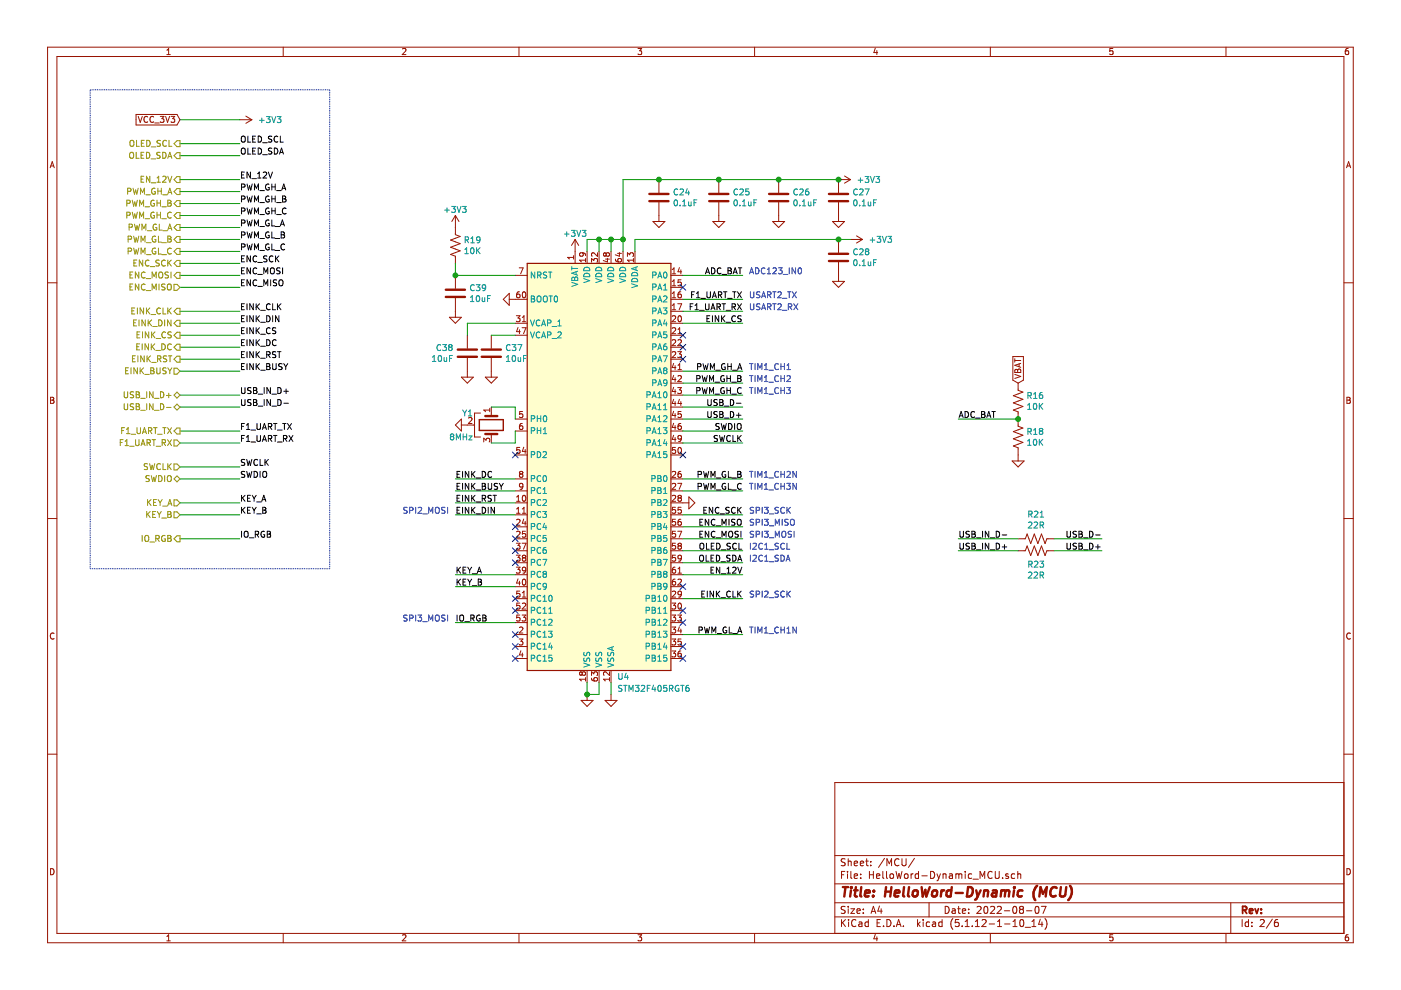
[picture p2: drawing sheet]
<svg xmlns="http://www.w3.org/2000/svg" width="297mm" height="210mm" viewBox="0 0 297 210" stroke-linecap="round" stroke-linejoin="round" font-family="sans-serif">
<path d="M.1 0h297v209.9h-297z" fill-rule="evenodd" fill="#fff" stroke="#fff" stroke-width=".21"/>
<g fill="none" stroke="#981200" stroke-width=".21">
<path d="M10.1 10h276.8v189.9h-276.8zM12.1 12h272.8v185.9h-272.8zM35.4 11.6h.7M35.4 10.6l.4-.3v1.3M60 10v2M85.3 10.4l.5-.1 .3 .3-.8 1h.8M110 10v2M135.3 10.3h.8l-.5 .5 .4 .1v.5l-.2 .2-.5-.2M160 10v2M185.6 10.2l-.3 .9h.8M185.9 10.7v.9M210 10v2"/>
<path d="M235.9 10.3h-.6v.6l.6-.1v.6l-.1 .2-.5-.2M259.9 10v2M285.9 10.3h-.4l-.2 .3-.1 .7 .3 .3 .4-.2v-.6h-.4l-.3 .2M10.6 35.6l.5-1.3 .4 1.3M10.7 35.2h.7M28.8 24.3h8.7l.7 1.1-.7 1.1h-8.7zM29.3 24.7l.4 1.2 .5-1.2M31.3 24.8a.58 .58 0 0 0-.8 .5 .58 .58 0 0 0 .7 .6l.1-.1M32.6 24.8a.58 .58 0 0 0-.8 .5 .58 .58 0 0 0 .7 .6l.1-.1M32.8 26.1h1M34 24.7h.8l-.5 .5 .4 .1 .1 .4-.3 .2-.5-.1M35.1 24.7l.4 1.2 .5-1.2"/>
<path d="M36.3 24.7h.7l-.4 .5 .4 .1v.5l-.2 .1-.5-.1M50.9 25.4h2.5M52.1 24.6l1.3 .8M53.4 25.4l-1.3 .7M139.7 38.1v2.8M152.4 38.1v2.8M165.1 38.1v2.8M179.1 37.3l1.2 .8M180.3 38.1h-2.5v2.8M180.3 38.1l-1.2 .7M285.5 35.6l.4-1.3 .5 1.3M285.6 35.2h.6"/>
<path d="M10.1 60h2M96.6 45.7l-.8 1.3M96.6 45.7v4.1l1 .3-2.1 .8 2.1 .8-2.1 .7 2.1 .8-2.1 .7 1.1 .4v1.5M96.6 58.4v2.8M96.6 45.7l.7 1.3M109.2 58.4h2.6M110.1 56.8h.8l-.5 1.3M121.6 54.2v.7M121.6 54.6h-1.3l.4 .3M121.9 50.8v5M121.9 50.8l-.7 1.2M121.9 50.8l.8 1.2"/>
<path d="M123.4 53.6l.3 .2-.1 .4-.6 .1-.1-.5 .2-.2 .7 .1 .3 .1v.4M124.1 54.8v.7M124.1 55.2h-1.2l.3 .3M124.5 53.3v2.5M125.4 55.6v-.8l.5 .4 .1-.3h.6l.1 .2-.1 .5M126.7 53.6v.8l-.9-.8-.4 .2 .1 .5M127 53.3v2.5M128.4 54.9h.8M128.5 53.8l-.2-.2-.3 .2 .1 .5h.3l.1-.2M128.5 53.8l.2-.2h.3l.2 .2v.4l-.2 .1h-.4l-.1-.2M128.5 53.8v.3M128.8 54.8v.7l-.9-.3"/>
<path d="M129.6 53.3v2.5M130.5 54.9v.3a.79 .79 0 0 0 1.3 .1l-.2-.4h-.5l-.1 .4 .2 .2M130.9 53.7h.9M131.3 53.5v.8l-.9-.3M132.1 53.3v2.5M133 54.4v-.8l.5 .4 .1-.3 .5-.1 .2 .2-.1 .6M134.3 55.2h-1.3l.4 .3M134.3 54.8v.7M134.6 53.3v2.5M138.4 47h2.6l-1.3 1.2zM139.7 42.9v4.1M142.2 58.4h2.6"/>
<path d="M142.5 58.1h.8M142.5 57.1l.4-.3v1.3M142.5 59.7l.4-.4v1.3M144 56.7l-.3 .9h.8M144.4 57.2v.9M144.4 59.3h-.6l-.1 .6 .5-.1 .3 .3v.3l-.3 .2-.5-.1M151.1 47h2.6l-1.3 1.2zM152.4 42.9v4.1M163.8 47h2.6l-1.3 1.2zM165.1 42.9v4.1M176.5 59.7h2.6l-1.3 1.2zM176.5 47h2.6l-1.3 1.2z"/>
<path d="M177.8 42.9v4.1M177.8 50.8v2.8M177.8 55.6v4.1M180.3 50.8h2.6M181.6 50l1.3 .8M182.9 50.8l-1.3 .7M284.9 60h2M95.3 67.3h2.5l-1.2 1.2zM96.6 63.2v4.1M97.8 80h2.6l-1.3 1.2zM99.1 71.1v2.8M99.1 75.9v4.1"/>
<path d="M102.9 80h2.5l-1.2 1.2zM104.2 71.1v2.8M104.2 75.9v4.1M106.7 63.5l1.3-1.3v2.5zM108 63.5h3.8M109.2 68.5h2.6M109.2 71.1h2.6M109.5 66.9h.8l-.5 .5 .4 .2v.5l-.2 .1-.5-.1M109.8 69.4l-.3 .9h.8M110.1 61.9h-.2a.79 .79 0 0 0-.1 1.2l.4-.1v-.5l-.4-.2-.3 .3M110.1 69.9v.8M110.7 69.5h.8l-.5 1.2"/>
<path d="M110.7 68.2h.8M110.7 67.3l.4-.4v1.3M110.9 62l.1-.1a.67 .67 0 0 1 .5 .6 .67 .67 0 0 1-.5 .6l-.3-.4zM142.2 63.5h2.6M142.2 60.9h2.6M142.2 66h2.6M142.2 68.5h2.6M142.2 71.1h2.6M142.2 73.6h2.6M142.2 76.2h2.6M142.2 78.7h2.6M142.5 63.1h.8"/>
<path d="M142.5 62.2l.4-.3v1.2M142.5 64.8l.4-.4v1.3M142.5 60.6h.8M142.5 67.1l.5-.2 .3 .4-.8 .9h.8M142.5 69.6l.5-.1 .3 .3-.8 .9h.8M142.5 72.1l.5-.1 .3 .4-.8 .9h.8M142.5 74.7l.5-.1 .3 .3-.8 .9h.8M142.5 65.7h.8M142.8 77l-.3 .9h.8M142.8 79.6l-.3 .9h.8M143.1 77.5v.9M143.7 74.6h.8l-.5 .4 .4 .2 .1 .4-.3 .2-.5-.1"/>
<path d="M143.7 64.4h.8l-.5 1.3M143.7 72.1l.5-.1 .3 .4-.8 .9h.8M143.7 79.8l.5-.2 .3 .4-.8 .9h.8M143.7 70.7h.8M143.7 69.8l.4-.3v1.2M143.7 77.5l.4-.4v1.3M143.7 78.4h.8M143.9 67.1l.1-.2a.67 .67 0 0 1 .5 .7 .67 .67 0 0 1-.5 .6l-.3-.5zM144.4 61.9l-.5 .1-.2 .4 .1 .6 .6 .1 .1-.2-.1-.5-.4-.1-.3 .3M214.7 75.6h2.3v5l-1.1 .6-1.2-.6zM215.2 79.4l1.2 .4-1.2 .4M215.2 76.1v.7"/>
<path d="M215.2 76.4h1.2M215.2 78.4l.3-.1 .3 .2 .2-.3h.2l.2 .3v.5h-1.2zM215.8 78.5v.5M216.1 77.1v.7M216.4 77l-1.2 .5 1.2 .4M10.7 84.2h.5l.2 .3-.2 .3 .3 .3-.3 .4h-.5zM10.7 84.8h.5M97.8 90.1h2.8M97.8 88.8v2.6l-1.2-1.3zM99.3 88.6l.5-.1 .3 .4-.8 .9h.8M101.9 87.6h-1.3v5.1h1.3M102.6 93.7v-.8l.4 .4 .2-.3 .4-.1 .2 .3-.1 .5"/>
<path d="M103.8 86.6v.7M103.8 86.9h-1.2l.3 .4M104.2 86.3v1.9M104.2 92v1.9M109.2 88.8h2.6M109.2 91.4h2.6M109.2 96.5h2.6M110.2 94.9h-.6l-.1 .6 .2-.2 .5 .2v.5l-.2 .1-.5-.1M110.7 89.8h-.2a.79 .79 0 0 0-.1 1.3l.3-.1 .2-.5-.3-.2h-.2l-.3 .2M110.8 87.3h-.6l-.1 .6 .5-.2 .3 .3v.3l-.3 .2-.5-.1M111 94.8l-.3 .9h.8M111.4 95.3v.8"/>
<path d="M142.2 83.8h2.6M142.2 86.3h2.6M142.2 88.8h2.6M142.2 91.4h2.6M142.2 93.9h2.6M142.2 96.5h2.6M142.2 81.2h2.6M142.8 84.7l-.3 .8h.8M142.8 82.1l-.3 .9h.8M142.8 87.2l-.3 .9h.8M142.8 89.7l-.3 .9h.8M142.8 92.3l-.3 .9h.8"/>
<path d="M143.1 80.1v.8M143.1 82.6v.8M143.1 85.1v.9M143.1 87.7v.8M143.1 90.2v.9M143.1 92.8v.8M143.2 94.9h-.6l-.1 .6 .2-.2 .5 .2v.5l-.2 .1-.5-.1M143.7 82.2h.8l-.5 .5 .4 .1 .1 .4-.3 .2-.5-.1M143.9 95l.1-.1a.67 .67 0 0 1 .5 .6 .67 .67 0 0 1-.5 .6l-.3-.4zM144 84.7l-.3 .8h.8M144.4 85.1v.9M144.4 89.8l-.5 .1-.2 .4 .1 .6 .6 .1 .1-.2-.1-.5h-.4l-.3 .2"/>
<path d="M144.4 99.9l-.5 .2-.2 .4 .1 .6 .6 .1 .1-.2-.1-.5-.4-.1-.3 .3M144.4 87.3h-.6l-.1 .6 .5-.2 .3 .3v.3l-.3 .2-.5-.1M144.5 92.9l-.3 .2h-.3l-.1-.6 .4-.2 .3 .3-.1 .7-.2 .2-.3 .1M214.6 97.7h2.5l-1.2 1.3zM215.9 81.2v1.6l1 .3-2.1 .8 2.1 .8-2.1 .7 2.1 .8-2.1 .7 1.1 .4v3.1l1 .4-2.1 .7 2.1 .8-2.1 .7 2.1 .8-2.1 .8 1.1 .3v2.8M285.6 84.2h.4l.3 .3-.3 .3 .3 .3-.2 .4h-.5zM285.6 84.8h.4M10.1 109.9h2M109.2 101.5h2.6M109.2 104.1h2.6M109.2 106.6h2.6M109.2 109.2h2.6"/>
<path d="M109.2 111.7h2.6M109.2 114.2h2.6M109.2 116.8h2.6M109.2 119.3h2.6M109.5 115.2h.8l-.5 .5 .4 .1v.5l-.2 .1-.5-.1M109.5 117.7h.8l-.5 .5 .4 .1v.6l-.2 .1-.5-.1M109.5 110.2l.5-.1 .3 .4-.8 .9h.8M109.5 112.8l.5-.2 .3 .4-.8 .9h.8M109.5 106.3h.8M109.5 108.8h.8M109.5 105.4l.4-.4v1.3M109.5 107.9l.4-.3v1.2"/>
<path d="M110.4 100.5l-.3-.3 .3-.3h.2l.3 .3-.3 .3M110.4 100.5l-.3 .2v.3l.3 .2h.3l.2-.2v-.3l-.3-.2M110.4 100.5h.2M110.7 115.2h.8l-.5 1.2M110.7 108.8h.8M110.7 107.9l.4-.3v1.2M110.9 103l-.3 .3-.3-.1-.2-.2 .1-.4 .4-.1 .3 .2-.2 .9-.4 .2M110.9 105.1l.1-.1a.67 .67 0 0 1 .5 .7 .67 .67 0 0 1-.5 .6l-.3-.5zM111 118.3l-.3-.3 .3-.3h.2l.3 .3-.3 .3M111 118.3l-.3 .2 .1 .4 .2 .1 .4-.1 .1-.1v-.3l-.3-.2M111 118.3h.2M111 110l-.3 .9h.8"/>
<path d="M111.4 110.5v.9M111.4 112.6h-.6l-.1 .6 .5-.1 .3 .3v.3l-.3 .2-.5-.1M142.2 101.5h2.6M142.2 104.1h2.6M142.2 106.6h3.9M142.2 109.2h2.6M142.2 111.7h2.6M142.2 114.2h2.6M142.2 116.8h2.6M142.2 119.3h2.6M142.5 100.1l.5-.2 .3 .4-.8 .9h.8M142.5 102.6l.5-.1 .3 .3-.8 1h.8"/>
<path d="M142.5 105.1l.5-.1 .3 .4-.8 .9h.8M143.2 107.6h-.6l-.1 .6 .2-.2 .5 .2v.5l-.2 .1-.5-.1M143.2 110.1h-.6l-.1 .6 .2-.1 .5 .1v.5l-.2 .2-.5-.2M143.2 112.6h-.6l-.1 .6 .2-.1 .5 .1v.6l-.2 .1-.5-.1M143.2 115.2h-.6l-.1 .6 .2-.1 .5 .1v.5l-.2 .1-.5-.1M143.2 117.7h-.6l-.1 .6 .2-.1 .5 .1v.6l-.2 .1-.5-.1M143.7 102.5h.8l-.5 1.3M143.7 112.6h.8l-.5 1.3M144 105.6l-.3-.3 .3-.3h.2l.3 .3-.3 .3M144 105.6l-.3 .2 .1 .4 .2 .1 .4-.1 .1-.1v-.3l-.3-.2M144 115.7l-.3-.2 .3-.3h.2l.3 .2-.3 .3M144 115.7l-.3 .3 .1 .3 .2 .1h.4l.1-.2v-.2l-.3-.3"/>
<path d="M144 105.6h.2M144 115.7h.2M144.4 110.1l-.5 .1-.2 .5 .1 .5 .6 .1 .1-.2-.1-.4-.4-.1-.3 .2M144.4 107.6h-.6l-.1 .6 .5-.2 .3 .3v.3l-.3 .2-.5-.1M144.5 118.3l-.3 .2-.3-.1-.1-.6 .4-.1 .3 .3-.1 .7-.2 .2-.3 .1M146.1 105.4l1.2 1.2-1.2 1.3zM215.9 114.2h1.5l.4-1 .7 2.1 .8-2.1 .8 2.1 .7-2.1 .8 2.1 .4-1.1h1.5M215.9 116.8h1.5l.4-1 .7 2 .8-2 .8 2 .7-2 .8 2 .4-1h1.5M284.9 109.9h2M11.5 134.3a.58 .58 0 0 0-.8 .5 .58 .58 0 0 0 .8 .6M109.2 126.9h2.6M109.2 129.5h2.6"/>
<path d="M109.2 132h2.6M109.2 134.5h2.6M109.2 137.1h2.6M109.2 139.6h2.6M109.2 121.9h2.6M109.2 124.4h2.6M109.5 120.3h.8l-.5 .4 .4 .2v.5l-.2 .1-.5-.1M109.8 122.7l-.3 .9h.8M110.1 135.5h.8l-.5 .5 .4 .1 .1 .4-.3 .3-.5-.2M110.1 133.1l.5-.2 .3 .4-.8 .9h.8M110.1 123.2v.9M110.2 125.3h-.6l-.1 .6 .2-.1 .5 .1v.6l-.2 .1-.5-.1"/>
<path d="M110.2 127.9h-.6l-.1 .6 .2-.2 .5 .2v.5l-.2 .1-.5-.1M110.2 130.4h-.6l-.1 .6 .2-.1 .5 .1v.5l-.2 .2-.5-.2M110.4 138l-.3 .9h.8M110.7 130.4h.8l-.5 .5 .4 .1 .1 .4-.3 .3-.5-.2M110.7 128l.5-.1 .3 .3-.8 .9h.8M110.7 138.5v.8M110.7 126.6h.8M110.7 125.7l.4-.4v1.3M110.9 122.9l.1-.1a.67 .67 0 0 1 .5 .6 .67 .67 0 0 1-.5 .7l-.3-.5zM111.5 120.8l-.3 .2h-.3l-.1-.6 .4-.1 .3 .2-.1 .7-.2 .3h-.3M142.2 126.9h2.6M142.2 129.5h2.6"/>
<path d="M142.2 132h2.6M142.2 134.5h2.6M142.2 137.1h2.6M142.2 139.6h2.6M142.2 121.9h2.6M142.2 124.4h2.6M142.5 135.5h.8l-.5 .5 .4 .1v.5l-.2 .2-.5-.2M142.5 132.9h.8l-.5 .5 .4 .2v.5l-.2 .1-.5-.1M142.5 138h.8l-.5 .5 .4 .1v.6l-.2 .1-.5-.1M142.5 127.9h.8l-.5 .4 .4 .2v.5l-.2 .1-.5-.1M142.5 130.4h.8l-.5 .5 .4 .1v.5l-.2 .2-.5-.2M142.5 125.5l.5-.2 .3 .4-.8 .9h.8"/>
<path d="M143.1 120.3h-.2a.79 .79 0 0 0-.1 1.2l.4-.1v-.5l-.4-.2-.3 .3M143.1 122.8h-.2a.79 .79 0 0 0-.1 1.3l.4-.2v-.5l-.4-.1-.3 .2M143.7 130.4h.8l-.5 .5 .4 .1 .1 .4-.3 .3-.5-.2M143.7 122.9l.5-.1 .3 .3-.8 1h.8M143.7 120.6l.4-.3v1.2M143.7 121.5h.8M143.9 128l.1-.1a.67 .67 0 0 1 .5 .6 .67 .67 0 0 1-.5 .6l-.3-.4zM144 132.9l-.3 .9h.8M144.4 133.4v.8M144.4 138l-.5 .1-.2 .5 .1 .6h.6l.1-.1-.1-.5-.4-.1-.3 .3M144.4 135.5h-.6l-.1 .6 .5-.1 .3 .2v.3l-.3 .3-.5-.2M144.5 125.9l-.3 .2h-.3l-.1-.6 .4-.2 .3 .3-.1 .7-.2 .2-.3 .1"/>
<path d="M286.3 134.3a.58 .58 0 0 0-.8 .5 .58 .58 0 0 0 .8 .6M10.1 159.9h2M123.2 148.5h2.5l-1.2 1.3zM123.4 142.7l.3-.3h.2l.2 .3v.3l-.2 .2-.4-.1-.1-.2M123.4 142.7l-.2-.3-.3 .3 .1 .4h.3l.1-.2M123.4 142.7v.2M124.1 143.7v.7M124.1 144h-1.2l.3 .4M124.5 142.2v2.5M124.5 147.2v1.3M125.4 143.2v-.8l.5 .5 .1-.4 .5-.1 .2 .3-.1 .5M125.4 143.8v.2a.79 .79 0 0 0 1.3 .1l-.1-.4h-.6l-.1 .4 .2 .3"/>
<path d="M127 142.2v2.5M128.3 148.5h2.5l-1.2 1.3zM129.2 142.4v.8l-.9-.8-.3 .3 .1 .5M129.2 143.7v.7M129.2 144h-1.2l.3 .4M129.6 142.2v2.5M129.6 147.2v1.3M284.9 159.9h2M284.9 165.9h-107.9v32M10.7 184.2a.65 .65 0 0 1 .8 .6 .65 .65 0 0 1-.8 .7zM35.4 198.5l.4-.3v1.3M35.4 199.5h.7"/>
<path d="M60 197.9v2M85.3 198.3l.5-.1 .3 .3-.8 1h.8M110 197.9v2M135.3 198.2h.8l-.5 .5 .4 .1v.6l-.2 .1-.5-.1M160 197.9v2M177 194.4h107.9M177 191.4h107.9M177 187.4h107.9M177 181.4h107.9M178.4 185.5h.5M178.4 195v1.5M178.6 195.6l.7 .9"/>
<path d="M179.1 184.8h-.7v1.5M179.2 192.2h-.6l-.3 .2 .2 .4 .6 .3v.4l-.2 .2-.6-.1M179.2 182.1h-.6l-.3 .2 .2 .4 .6 .3v.4l-.2 .2-.6-.1M179.3 195l-.9 .8M179.7 184.8v.1M179.7 185.3v1M179.8 182.1v1.5M179.8 192.2v.1M179.8 192.7v1M179.8 182.7l.2-.1h.4l.1 1M179.9 195v.1M179.9 195.5v1"/>
<path d="M180.4 192.7h.8l-.8 1h.8M180.4 184.8v1.3l.2 .2M181.1 185.8l.7-.2v-.3h-.5l-.2 .2 .1 .7h.6M181.1 183.1l.7-.2v-.3h-.5l-.2 .2 .1 .7h.6M181.5 195.1a.59 .59 0 0 0-.8 0 .59 .59 0 0 0-.1 .7 .56 .56 0 0 0 .2 .6 .56 .56 0 0 0 .7-.1M181.7 193.2l.7-.2-.1-.2-.4-.1-.2 .2 .1 .7h.5M182.1 195.5h.6l.1 1M182.4 183.1l.7-.2-.1-.3h-.4l-.2 .2 .1 .7h.5M182.5 186.1v.2M182.5 185.3v.2M182.8 195.8l-.5 .1-.3 .2 .3 .4 .5-.1M183 193.5v.2"/>
<path d="M183 192.8v.1M183.5 182.6h.6M183.7 182.1v1.3l.4 .2M184.1 195.5h-.4l-.3 .2 .1 .6 .2 .2 .4-.1M184.1 195v1.5M184.3 185.5h.9M184.3 184.8v1.5M184.6 183.4v.2M184.6 182.6v.2M184.7 193.7l.5-1.5 .5 1.5M184.8 193.2h.8M185.2 184.8v1.5"/>
<path d="M185.6 198.1l-.3 .9h.8M185.8 185.8l.7-.2v-.3h-.5l-.2 .2 .1 .7h.6M185.9 198.6v.9M186 195.7h.5M186.5 192.1l-.4 1.1h1M186.7 195h-.7v1.5h.7M186.8 192.7v1M187.2 184.8v1.3l.2 .2M187.3 196.3v.2M187.5 182l-1.2 1.9M188 184.8v1.3l.2 .2M188 195a.76 .76 0 0 1 .9 .7 .76 .76 0 0 1-.9 .8z"/>
<path d="M188 183.6v-1.5l.5 1 .5-1v1.5M188.8 185.4l.2-.1 .4 .1v.7l-.2 .2-.4-.2zM189.5 196.3v.2M190 184.8l.3 1.5 .3-1.1 .3 1.1 .3-1.5M190 196.5l.5-1.5 .5 1.5M190.2 196h.7M190.6 182.2a.71 .71 0 0 0-1 .5 .71 .71 0 0 0 .7 .9l.3-.2M191.2 182.1v1.2l.3 .3h.3l.3-.3v-1.2M191.5 196.3v.2M191.8 185.4l.2-.1 .5 .1v.7l-.2 .2-.5-.2zM193.2 185.3v1M193.6 185.3l-.4 .2"/>
<path d="M193.9 182l-1.3 1.9M194.5 195v1.5M194.7 195.9l.4 .6M194.7 185.3h-.4l-.3 .2 .2 .7h.5M194.7 184.8v1.5M195.1 195.5l-.6 .5M195.5 185.7h1.1M195.7 195v.1M195.7 195.5v1M197 191.4v3M197.1 195.5h-.4l-.3 .2v.6l.3 .2 .4-.1M197.3 184.8a.76 .76 0 0 1 .9 .7 .76 .76 0 0 1-.9 .8z"/>
<path d="M197.7 195.5h.6l.1 1M198.4 195.8l-.7 .3 .2 .4 .5-.1M198.7 185.3l.3 1M199 186.3l-.3 .5M199.4 185.3l-.4 1M199.7 195.5h-.4l-.3 .2 .1 .6 .2 .2 .4-.1M199.7 195v1.5M199.9 185.4l.2-.1h.4l.1 1M199.9 185.3v1M200.4 192.2a.75 .75 0 0 1 .8 .7 .75 .75 0 0 1-.8 .8zM201.3 185.3h.6l.1 1M201.9 192.8h.6v.9"/>
<path d="M202 185.6l-.6 .1-.2 .2 .2 .4 .6-.1M202 194.8a1.71 1.71 0 0 0 0 2.2M202.5 193l-.5 .1-.2 .2 .2 .4 .5-.1M202.7 185.4l.4-.1 .2 .2M202.7 185.3v1M203 192.7h.6M203.2 192.2v1.3l.4 .2M203.3 195h-.7l-.1 .7 .7-.1 .2 .2-.1 .5-.2 .2-.6-.2M203.3 185.5l.2-.2h.4v1M203.3 185.5v.8M204 196.3v.2M204 193.2l.7-.2v-.2l-.5-.1-.2 .2 .1 .7h.6"/>
<path d="M204.6 184.8v.1M204.6 196.5h.9M204.6 195.4l.5-.4v1.5M204.6 185.3v1M205.4 193.5v.2M205.4 192.8v.1M206 185.3h-.4l-.3 .2 .1 .7h.6M206.1 196.3v.2M206.3 186.4h1.1M206.8 196.5h.8M206.8 195.4l.4-.4v1.5M207.2 192.3l.5-.1 .3 .4-.9 1.1h.9"/>
<path d="M207.8 186.3v-1.5l.5 1 .5-1v1.5M208.2 195.1l.6-.1 .3 .4-1 1.1h1M208.7 192.3l.4-.1a.85 .85 0 0 1-.1 1.5l-.3-.2-.1-.4zM209.7 195.9h1.2M210 197.9v2M210 192.3l.6-.1 .3 .4-1 1.1h1M210.4 184.9a.59 .59 0 0 0-.8 0 .59 .59 0 0 0-.2 .7 .56 .56 0 0 0 .3 .6 .56 .56 0 0 0 .7-.1M211 184.8v1.2l.3 .3h.3l.3-.3v-1.2M211.4 192.3l.6-.1 .3 .4-.9 1.1h.9M211.5 196.5h.9M211.5 195.4l.4-.4v1.5M212.6 186.1v.2"/>
<path d="M212.9 193.1h1.2M213 195.9h1.1M213.8 185.3h-.4l-.2 .2 .1 .2 .5 .1v.4h-.6M214.8 196.5h.8M214.8 195.4l.4-.4v1.5M214.9 192.3l.2-.1a.8 .8 0 0 1 .5 .7 .8 .8 0 0 1-.5 .8l-.4-.6zM215.1 185.3h-.4l-.3 .2 .1 .6 .2 .2 .4-.1M215.8 185.4l.2-.1h.3l.1 1M215.8 184.8v1.5M216.3 195.1l.4-.1a.85 .85 0 0 1-.1 1.5l-.3-.2-.1-.4zM216.4 192.8l-.3-.3 .3-.3h.3l.3 .2-.3 .4M216.4 192.8l-.3 .3 .1 .4 .2 .2h.3l.3-.3v-.3l-.3-.3"/>
<path d="M216.4 192.8h.3M217.4 196.6h1.1M217.6 193.1h1.2M218.8 196.5h.8M218.8 195.4l.4-.4v1.5M219.6 192.3l.3-.1a.85 .85 0 0 1-.1 1.5l-.2-.2-.2-.4zM220.6 194.9l-.4 1.1h.9M220.8 192.2h1l-.7 1.5M220.9 195.5v1M221.5 194.8a1.71 1.71 0 0 1 0 2.2M235.9 198.2h-.6v.6l.6-.1v.7l-.1 .1-.5-.1M259.9 197.9v2"/>
<path d="M260.9 191.4v6.5M263.4 195v1.5M264.7 195.5h-.4l-.3 .2 .1 .7h.6M264.7 195v1.5M265.4 196.3v.2M265.4 195.5v.2M267.2 195.1l.6-.1 .3 .4-1 1.1h1M269.8 194.9l-1.3 1.9M270.9 195h-.4a.96 .96 0 0 0 0 1.5l.5-.2 .1-.5-.3-.3-.5 .1-.1 .2M285.6 184.2a.65 .65 0 0 1 .7 .6 .65 .65 0 0 1-.7 .7zM285.9 198.2h-.4l-.2 .3-.1 .7 .3 .3 .4-.1v-.7h-.4l-.3 .2"/>
</g>
<path d="M263.5 193l.7-.1 .1-.2-.1-.4-.2-.1h-.5v1.5M263.8 193l.5 .7M264.9 193.2l.7-.2-.1-.2-.4-.1-.2 .2 .1 .7h.5M266.1 192.7l.4 1 .3-1M267.4 193.5v.2M267.4 192.8v.1" fill="none" stroke="#981200" stroke-width=".38"/>
<g fill="none" stroke="#981200" stroke-width=".51">
<path d="M137.7 42.6h4M137.7 41.1h4M150.4 42.6h4M150.4 41.1h4M163.1 42.6h4M163.1 41.1h4M175.8 42.6h4M175.8 41.1h4M175.8 55.3h4M175.8 53.8h4M94.5 63h4.1M94.5 61.4h4.1"/>
<path d="M97.1 75.6h4M97.1 74.1h4M102.1 75.6h4.1M102.1 74.1h4.1M102.9 88.2h2.5M102.9 92h2.5M178.7 188.1h1.1M179.3 188.1l-.3 2M180.4 188.8l-.2 1.3M180.5 188.1v.2M180.5 188.1l.1 .1-.1 .1M181.1 188.8h.7"/>
<path d="M181.5 188.1l-.3 1.7 .1 .2 .4 .1M182.6 188.1l-.2 1.7 .2 .3M183.4 189.4l1-.2-.1-.4h-.5l-.4 .2v1h.8M185.1 189.9v.2M185.3 188.8l.1 .1-.2 .1M185.3 188.8l-.1 .2M187.7 189h1.2M187.9 188.1l-.3 2M189 188.1l-.2 2M189.7 189.4l1-.2-.1-.4h-.5l-.4 .2v1h.8M191.7 188.1l-.2 1.7 .2 .3M192.7 188.1l-.2 1.7 .3 .3"/>
<path d="M193.7 188.9l.3-.1a.48 .48 0 0 1 .6 .3l-.2 .8-.6 .2-.3-.4zM195.4 188.1l.2 2 .6-1.4 .2 1.4 .7-2M197.8 188.9l.3-.1 .6 .1v.8l-.3 .3a.53 .53 0 0 1-.7-.1zM199.6 188.8l-.1 1.3M200.2 188.8h-.4l-.2 .3M201.7 188.8h-.6l-.4 .3v.8l.3 .2 .6-.1M201.8 188.1l-.3 2M202.6 189.3h1.5M205.3 188.1a.97 .97 0 0 1 1 .6 .97 .97 0 0 1-.3 1.1l-.5 .3h-.5zM207 188.8l.3 1.3M207.3 190.1l-.3 .5-.3 .2M207.9 188.8l-.6 1.3"/>
<path d="M208.7 188.9l.3-.1h.4v1.3M208.7 188.8l-.2 1.3M210.5 188.8h.8l-.1 1.3M211.3 189.2l-.7 .1a.4 .4 0 0 0-.3 .4 .4 .4 0 0 0 .2 .4l.7-.1M212.3 188.9l.6-.1 .2 .2M212.3 188.8l-.1 1.3M213.1 189a.47 .47 0 0 1 .5-.2 .47 .47 0 0 1 .4 .2l-.1 1.1M213.1 189l-.1 1.1M215 188.8l-.2 1.3M215.1 188.1v.2M216.8 188.8h-.6l-.3 .1-.2 .8 .4 .4 .5-.1M219.9 187.8a2.29 2.29 0 0 0-.4 3"/>
<path d="M220.4 190.1l.2-2 .5 1.4 .9-1.4-.3 2M224 188.3a.88 .88 0 0 0-1 0 .88 .88 0 0 0-.3 .9 .7 .7 0 0 0 .3 .8 .7 .7 0 0 0 .8-.1M224.9 188.1l-.2 1.6 .2 .3a.66 .66 0 0 0 1-.3l.2-1.6M226.9 187.8a2.31 2.31 0 0 1-.4 3"/>
</g>
<path d="M111.8 55.8h30.4v86.4h-30.4z" fill-rule="evenodd" fill="#fffecd" stroke="#fffecd" stroke-width=".25"/>
<path d="M111.8 55.8h30.4v86.4h-30.4z" fill="none" stroke="#981200" stroke-width=".25"/>
<g fill="none" stroke="#009596" stroke-width=".21">
<path d="M55 25.5h1M55.5 25v1M56.5 24.7h.8l-.5 .5 .4 .1 .1 .5-.3 .2-.5-.1M57.6 24.7l.4 1.3 .5-1.3M58.8 24.7h.8l-.5 .5 .4 .1v.6l-.2 .1-.5-.1M181.9 38.2h1M182.4 37.7v1M183.4 37.4h.8l-.4 .5 .3 .1 .1 .5-.2 .2-.6-.1M184.6 37.4l.4 1.3 .4-1.3M185.7 37.4h.8l-.4 .5 .3 .1v.6l-.2 .1-.5-.1M94.3 44.6h1M94.8 44.1v.9"/>
<path d="M95.8 43.8h.8l-.5 .4 .4 .2 .1 .4-.3 .2-.5-.1M96.9 43.8l.4 1.2 .4-1.2M98 43.8h.8l-.4 .4 .4 .2v.5l-.2 .1-.6-.1M98.6 52.9l.3-.4v1.3M98.6 53.8h.7M98.6 50.9l.6-.1 .1-.5-.7-.1v1.3M98.9 50.9l.4 .6M99.8 50.6l.4-.4v1.3M99.8 51.5h.8M99.9 52.6l.2-.1a.67 .67 0 0 1 .4 .7 .67 .67 0 0 1-.4 .6l-.3-.5zM101 52.5v1.3M101.2 53.1l.6 .7"/>
<path d="M101.8 50.8l-.3 .2-.3-.1-.1-.6 .4-.1 .3 .3-.1 .7-.2 .2-.3 .1M101.8 52.5l-.8 .8M113.4 57.7v1.2l-.8-1.2v1.2M114 58.3h.6l.1-.5-.7-.1v1.2M114.3 58.3l.4 .6M115.9 57.8l-.5-.1-.2 .2 .1 .3 .6 .3v.3l-.7 .1M116.3 57.7h.7M116.7 57.7v1.2M119.7 49.6h1M120.2 49.1v1M121.1 48.8h.8l-.4 .5 .4 .2v.4l-.2 .2-.6-.1M121.2 59.9l1.3 .4-1.3 .4"/>
<path d="M121.2 56.5v.8M121.2 56.9h1.3M121.3 58.9l.3-.1 .2 .2 .2-.2 .3-.1 .2 .3v.5h-1.3zM121.8 59v.5M122.1 57.6v.6M122.3 48.8l.4 1.3 .4-1.3M122.5 57.5l-1.3 .4 1.3 .5M123.4 48.8h.8l-.4 .5 .4 .2v.5l-.2 .1-.6-.1M123.8 59.1l1.2 .4-1.2 .4M123.9 58.1a.66 .66 0 0 1 .8-.1 .66 .66 0 0 1 .3 .7h-1.2zM123.9 56.8a.66 .66 0 0 1 .8-.1 .66 .66 0 0 1 .3 .7h-1.2zM126.3 59.1l1.3 .4-1.3 .4"/>
<path d="M126.5 58.1a.66 .66 0 0 1 .7-.1 .66 .66 0 0 1 .4 .7h-1.3zM126.5 56.8a.66 .66 0 0 1 .7-.1 .66 .66 0 0 1 .4 .7h-1.3zM128.8 59.1l1.3 .4-1.3 .4M129 58.1a.66 .66 0 0 1 .8-.1 .66 .66 0 0 1 .3 .7h-1.3zM129 56.8a.66 .66 0 0 1 .8-.1 .66 .66 0 0 1 .3 .7h-1.3zM131.4 59.1l1.2 .4-1.2 .4M131.6 58.1a.66 .66 0 0 1 .7-.1 .66 .66 0 0 1 .3 .7h-1.2zM131.6 56.8a.66 .66 0 0 1 .7-.1 .66 .66 0 0 1 .3 .7h-1.2zM134 58a.68 .68 0 0 1 .8-.2 .68 .68 0 0 1 .4 .7h-1.3zM134 59.3a.68 .68 0 0 1 .8-.2 .68 .68 0 0 1 .4 .6h-1.3zM134.8 56.7v.6M135.2 56.5l-1.3 .5 1.3 .4"/>
<path d="M138.4 58.3h.6l.1-.2-.1-.3-.6-.1v1.2M139.5 58.9l.4-1.2 .4 1.2M139.6 58.6h.6M140.8 57.8l.2-.1a.67 .67 0 0 1 .4 .6 .67 .67 0 0 1-.4 .6l-.3-.4zM143 42.5l.2-.1a.67 .67 0 0 1 .5 .6 .67 .67 0 0 1-.5 .6l-.3-.4zM143.7 40.2a.56 .56 0 0 0-.8 .5 .56 .56 0 0 0 .8 .5M144.2 40.2l.5-.1 .2 .3-.8 .9h.8M144.2 43.5v.1M144.7 43.6h.7M144.7 42.7l.4-.3v1.2M145.7 40l-.3 .9h.8M146 42.8l.1 .8 .4-.1"/>
<path d="M146 40.5v.8M146.5 42.8v.8M147.1 43h.5M147.8 42.4h-.7v1.2M155.7 42.5l.2-.1a.67 .67 0 0 1 .5 .6 .67 .67 0 0 1-.5 .6l-.3-.4zM156.4 40.2a.56 .56 0 0 0-.8 .5 .56 .56 0 0 0 .8 .5M156.9 40.2l.4-.1 .3 .3-.8 .9h.8M156.9 43.5v.1M157.4 43.6h.7M157.4 42.7l.4-.3v1.2M158.7 42.8v.8l.5-.1M158.7 40.1h-.6v.6l.5-.2 .2 .3v.3l-.2 .2-.5-.1"/>
<path d="M159.2 42.8v.8M159.8 43h.5M160.4 42.4h-.6v1.2M168.4 42.5l.2-.1a.67 .67 0 0 1 .4 .6 .67 .67 0 0 1-.4 .6l-.3-.4zM169.1 40.2a.56 .56 0 0 0-.8 .5 .56 .56 0 0 0 .8 .5M169.6 40.2l.4-.1 .3 .3-.8 .9h.8M169.6 43.5v.1M170.1 43.6h.7M170.1 42.7l.4-.3v1.2M171.4 40.1l-.4 .1-.2 .4v.6l.6 .1 .1-.2-.1-.5-.4-.1-.2 .3M171.4 42.8v.8l.5-.1M171.9 42.8v.8"/>
<path d="M172.5 43h.5M173.1 42.4h-.6v1.2M181.1 55.2l.2-.1a.67 .67 0 0 1 .4 .6 .67 .67 0 0 1-.4 .6l-.3-.5zM181.1 42.5l.2-.1a.67 .67 0 0 1 .4 .6 .67 .67 0 0 1-.4 .6l-.3-.4zM181.8 40.2a.56 .56 0 0 0-.8 .5 .56 .56 0 0 0 .8 .5M181.8 52.9a.56 .56 0 0 0-.8 .5 .56 .56 0 0 0 .8 .5M182.3 40.2l.4-.1 .3 .3-.8 .9h.8M182.3 52.9l.4-.1 .3 .3-.8 .9h.8M182.3 43.5v.1M182.3 56.2v.1M182.8 43.6h.7M182.8 42.7l.4-.3v1.2"/>
<path d="M182.8 55.4l.4-.3v1.2M182.8 56.3h.7M183.4 40.1h.9l-.6 1.2M183.7 53.3l-.2 .2v.4l.2 .1h.4l.1-.2v-.3l-.2-.2M183.7 53.3l-.2-.2 .2-.3h.3l.2 .2-.2 .3M183.7 53.3h.3M184.1 42.8v.8l.5-.1M184.1 55.5v.8l.5-.1M184.5 50.9h1M184.6 42.8v.8M184.6 55.5v.8M185 50.4v1"/>
<path d="M185.2 43h.5M185.2 55.7h.5M185.8 42.4h-.6v1.2M185.8 55.1h-.6v1.2M186 50.1h.7l-.4 .5 .4 .1v.5l-.2 .2-.5-.1M187.1 50.1l.4 1.3 .4-1.3M188.2 50.1h.8l-.4 .5 .4 .1v.6l-.2 .1-.6-.1M91.7 75.7l.4-.3v1.2M91.7 76.6h.7M93 75.5l.2-.1a.67 .67 0 0 1 .4 .6 .67 .67 0 0 1-.4 .6l-.3-.4zM93.4 73.2a.56 .56 0 0 0-.8 .5 .56 .56 0 0 0 .8 .5M93.9 73.1h.7l-.4 .4 .4 .2v.5l-.2 .1-.5-.1"/>
<path d="M94.2 75.8v.8l.5-.1M94.7 75.8v.8M95.3 76h.4M95.4 73.6l-.3-.2 .3-.3h.2l.3 .2-.3 .3M95.4 73.6l-.3 .2 .1 .4 .2 .1h.3l.2-.2v-.3l-.3-.2M95.4 73.6h.2M95.9 75.4h-.6v1.2M99.7 63.9h.8M99.7 63l.4-.3v1.2M100.5 60.5a.56 .56 0 0 0-.8 .5 .56 .56 0 0 0 .8 .5M101 60.4h.8l-.5 .4 .4 .2v.5l-.2 .1-.5-.1M101.1 62.8l.2-.1a.67 .67 0 0 1 .4 .6 .67 .67 0 0 1-.4 .6 .83 .83 0 0 1-.2-1.1z"/>
<path d="M102.2 63.1l.1 .8 .5-.1M102.8 63.1v.8M103 60.9l-.3 .3-.3-.1-.1-.6 .4-.1 .3 .2-.1 .7-.2 .3h-.3M103.4 63.3h.4M104 62.7h-.6v1.2M107.4 76.6h.7M107.4 75.7l.3-.3v1.2M108.2 73.2a.56 .56 0 0 0-.8 .5 .56 .56 0 0 0 .8 .5M108.6 73.1h.8l-.5 .4 .4 .2v.5l-.2 .1-.5-.1M108.7 75.5l.2-.1a.67 .67 0 0 1 .4 .6 .67 .67 0 0 1-.4 .6l-.3-.4zM109.8 73.1h.8l-.5 1.2M109.9 75.8v.8l.5-.1"/>
<path d="M110.4 75.8v.8M111 76h.4M111.6 75.4h-.6v1.2M112.5 67.8l.4 1.3 .4-1.3M112.5 70.4l.4 1.2 .4-1.2M112.6 62.8h.5l.2 .2-.2 .4 .3 .2-.1 .4h-.7zM112.6 63.4h.5M113.9 62.9l.3-.1a.44 .44 0 0 1 .5 .4v.6l-.5 .2-.3-.2zM114.5 68a.58 .58 0 0 0-.8 .5 .58 .58 0 0 0 .7 .5h.1M114.5 70.5a.58 .58 0 0 0-.8 .5 .58 .58 0 0 0 .7 .6l.1-.1M114.8 69.1l.5-1.3 .4 1.3M114.8 71.6l.5-1.2 .4 1.2"/>
<path d="M115 68.7h.6M115 71.3h.6M115.3 62.9l.2-.1a.45 .45 0 0 1 .5 .4l-.1 .8h-.5a.92 .92 0 0 1-.1-1.1zM116.1 68.5l.6-.1 .1-.1v-.3l-.7-.2v1.3M116.1 71h.6l.1-.2v-.3l-.7-.1v1.2M116.4 62.8h.7M116.8 62.8v1.2M117.1 69.2h.9M117.1 71.8h.9M117.6 62.9l.2-.1a.69 .69 0 0 1 .4 .6 .69 .69 0 0 1-.4 .6l-.3-.5zM118.3 70.5l.5-.1 .2 .3-.8 .9h.8M118.3 69.1h.7"/>
<path d="M118.3 68.2l.3-.4v1.3M133.9 60.2l1.3 .4-1.3 .4M138.4 63.4h.6l.1-.2-.1-.3-.6-.1v1.2M138.4 60.9l.6-.1 .1-.2-.1-.3-.6-.1v1.3M138.4 66l.6-.1 .1-.2-.1-.3-.6-.1v1.3M138.4 68.5l.6-.1 .1-.1-.1-.3-.6-.2v1.3M138.4 71h.6l.1-.2-.1-.3-.6-.1v1.2M138.4 73.6l.6-.1 .1-.2-.1-.3-.6-.1v1.3M138.4 76.1h.6l.1-.2-.1-.3-.6-.2v1.3M138.4 78.6h.6l.1-.2-.1-.3-.6-.1v1.3M139.5 61.5l.4-1.3 .4 1.3M139.5 64l.4-1.2 .4 1.2"/>
<path d="M139.5 66.6l.4-1.3 .4 1.3M139.5 69.1l.4-1.3 .4 1.3M139.5 71.6l.4-1.2 .4 1.2M139.5 74.2l.4-1.3 .4 1.3M139.5 76.7l.4-1.3 .4 1.3M139.5 79.3l.4-1.3 .4 1.3M139.6 61.1h.6M139.6 63.7h.6M139.6 66.2h.6M139.6 68.7h.6M139.6 71.3h.6M139.6 73.8h.6"/>
<path d="M139.6 76.4h.6M139.6 78.9h.6M140.6 65.3h.8l-.4 .5 .4 .1v.5l-.2 .2-.6-.2M140.6 75.4h.9l-.6 1.3M140.7 62.9l.5-.1 .2 .3-.8 .9h.8M140.7 61.5h.7M140.7 60.6l.4-.4v1.3M140.9 78.5l-.2-.2 .2-.3 .5 .1v.3l-.2 .1M140.9 78.5l-.2 .3v.2l.2 .3 .4-.1 .1-.2v-.4l-.2-.1M140.9 78.5h.3M141 67.8l-.3 .9h.8M141.3 72.9h-.2a.79 .79 0 0 0-.2 1.3l.5-.2v-.5l-.5-.1-.2 .2"/>
<path d="M141.3 68.3v.8M141.4 70.4h-.7v.6l.2-.1 .5 .1v.5l-.2 .1-.5-.1M95.7 92.6l-.2 .2v.2l.2 .3 .4-.1 .1-.2v-.2l-.2-.2M95.7 92.6l-.2-.3 .2-.3h.3l.2 .3-.2 .3M95.7 92.6h.3M96.8 93.3v-1.3l.4 .9 .4-.9v1.3M98.1 86.9l.4 .7M98.2 92v1.3M98.2 92.6h.7M98.5 87.6v.6M98.9 86.9l-.4 .7M98.9 92v1.3"/>
<path d="M99.3 88.2h.7M99.3 87.3l.4-.4v1.3M99.4 92.4h.7l-.7 .9h.7M112.6 88.8l.7-.1v-.4l-.7-.2v1.3M112.6 91.3l.7-.1v-.4l-.7-.1v1.2M112.6 96.4l.7-.1v-.4l-.7-.1v1.2M113.9 95.8a.64 .64 0 0 1 .8 .6 .64 .64 0 0 1-.8 .6zM113.9 88.1v1.3M113.9 90.7v1.2M113.9 88.7h.8M113.9 91.3h.8M114.7 88.1v1.3"/>
<path d="M114.7 90.7v1.2M115.1 95.9l.5-.1 .3 .3-.8 .9h.8M115.2 91.9h.7M115.2 91l.4-.3v1.2M115.3 88.3l.2-.2a.67 .67 0 0 1 .4 .7 .67 .67 0 0 1-.4 .6l-.3-.5zM137.2 83.7l.7-.1v-.4l-.7-.1v1.2M137.2 86.3l.7-.1v-.5l-.7-.1v1.3M137.2 88.8l.7-.1v-.4l-.7-.2v1.3M137.2 91.3l.7-.1v-.4l-.7-.1v1.2M137.2 93.9l.7-.1v-.5l-.7-.1v1.3M137.2 96.4l.7-.1v-.4l-.7-.1v1.2M138.3 84.3l.4-1.2 .4 1.2"/>
<path d="M138.3 86.9l.4-1.3 .4 1.3M138.3 89.4l.4-1.3 .4 1.3M138.3 91.9l.4-1.2 .4 1.2M138.3 94.5l.4-1.3 .4 1.3M138.3 97l.4-1.2 .4 1.2M138.4 81.2l.6-.1 .1-.1-.1-.3-.6-.2v1.3M138.4 84h.6M138.4 86.5h.6M138.4 89.1h.6M138.4 91.6h.6M138.4 94.1h.6M138.4 96.7h.6"/>
<path d="M139.5 84.3h.7M139.5 83.4l.3-.3v1.2M139.5 86l.3-.4v1.3M139.5 88.5l.3-.4v1.3M139.5 91l.3-.3v1.2M139.5 93.6l.3-.4v1.3M139.5 96.1l.3-.3v1.2M139.5 86.9h.7M139.5 89.4h.7M139.5 91.9h.7M139.5 94.5h.7M139.5 97h.7"/>
<path d="M139.5 81.8l.4-1.3 .4 1.3M139.6 81.4h.6M140.6 90.7h.8l-.4 .5 .4 .1v.5l-.2 .1-.6-.1M140.7 88.3l.5-.2 .2 .4-.8 .9h.8M140.7 86l.4-.4v1.3M140.7 86.9h.7M140.8 83.2l.2-.1a.67 .67 0 0 1 .4 .6 .67 .67 0 0 1-.4 .6l-.3-.5zM141 93.2l-.3 .9h.8M141.3 93.6v.9M141.4 95.8h-.7v.6l.2-.2 .5 .2v.5l-.2 .1-.5-.1M141.4 81.1l-.2 .2h-.4l-.1-.2v-.4l.5-.2 .2 .3v.7l-.2 .2-.4 .1M217.9 94.4h.7"/>
<path d="M217.9 85.9l.3-.4v1.3M217.9 93.5l.3-.4v1.3M217.9 86.8h.7M217.9 83.9l.7-.1v-.5l-.7-.1v1.3M217.9 91.5l.7-.1v-.4l-.7-.2v1.3M218.2 91.5l.5 .6M218.2 83.9l.5 .6M219.1 92.1h.8M219.1 83.6l.4-.4v1.3M219.1 91.2l.4-.4v1.3M219.1 84.5h.8M219.2 93.3l.2-.2a.67 .67 0 0 1 .4 .7 .67 .67 0 0 1-.4 .6l-.3-.5z"/>
<path d="M219.2 85.7l.2-.2a.67 .67 0 0 1 .4 .7 .67 .67 0 0 1-.4 .6l-.3-.5zM220.4 85.5v1.3M220.4 93.1v1.3M220.5 93.7l.6 .7M220.5 86.1l.6 .7M220.6 91.4l-.2 .2v.4l.2 .1 .4-.1 .1-.1v-.3l-.3-.2M220.6 91.4l-.2-.3 .2-.3h.2l.3 .3-.3 .3M220.6 91.4h.2M221 83.2l-.5 .1-.1 .5v.6h.6l.1-.1-.1-.5-.4-.1-.2 .3M221.1 93.1l-.7 .8M221.1 85.5l-.7 .8M112.6 101.5l.7-.1v-.4l-.7-.2v1.3"/>
<path d="M112.6 104l.7-.1v-.4l-.7-.1v1.2M112.6 106.6l.7-.1v-.5l-.7-.1v1.3M112.6 109.1l.7-.1v-.4l-.7-.2v1.3M112.6 111.6l.7-.1v-.4l-.7-.1v1.3M112.6 114.2l.7-.1v-.4l-.7-.2v1.3M112.6 116.7l.7-.1v-.4l-.7-.1v1.2M112.6 119.3l.7-.1v-.5l-.7-.1v1.3M114.7 101a.56 .56 0 0 0-.8 .5 .56 .56 0 0 0 .8 .5M114.7 103.5a.56 .56 0 0 0-.8 .5 .56 .56 0 0 0 .8 .5M114.7 106a.56 .56 0 0 0-.8 .5 .56 .56 0 0 0 .8 .6M114.7 108.6a.56 .56 0 0 0-.8 .5 .56 .56 0 0 0 .8 .5M114.7 111.1a.56 .56 0 0 0-.8 .5 .56 .56 0 0 0 .8 .5"/>
<path d="M114.7 113.7a.56 .56 0 0 0-.8 .5 .56 .56 0 0 0 .8 .5M114.7 116.2a.56 .56 0 0 0-.8 .5 .56 .56 0 0 0 .8 .5M114.7 118.7a.56 .56 0 0 0-.8 .5 .56 .56 0 0 0 .8 .5M115.1 108.4h.8l-.5 .5 .4 .2 .1 .4-.3 .2-.5-.1M115.1 118.6h.8l-.5 1.3M115.1 104.6h.8M115.1 106l.5-.1 .3 .4-.8 .9h.8M115.1 103.7l.4-.3v1.2M115.3 101l.1-.2a.67 .67 0 0 1 .5 .7 .67 .67 0 0 1-.5 .6l-.3-.5zM115.4 110.9l-.3 .9h.8M115.7 116.1l-.4 .1-.2 .4 .1 .6 .5 .1 .2-.2-.2-.5-.3-.1-.3 .3M115.7 111.4v.9"/>
<path d="M115.8 113.5h-.6l-.1 .6 .5-.1 .3 .3v.3l-.3 .2-.5-.1M138.2 119.3l.6-.1 .1-.5-.7-.1v1.3M138.2 101.5l.6-.1 .1-.4-.7-.2v1.3M138.2 104h.6l.1-.5-.7-.1v1.2M138.2 106.6l.6-.1 .1-.5-.7-.1v1.3M138.2 109.1h.6l.1-.5-.7-.2v1.3M138.2 111.6h.6l.1-.5-.7-.1v1.3M138.2 114.2l.6-.1 .1-.4-.7-.2v1.3M138.2 116.7h.6l.1-.5-.7-.1v1.2M139.5 100.8l.6 .2v.3l-.2 .1 .3 .3-.1 .4h-.6zM139.5 103.4l.6 .1v.4l-.2 .1 .3 .2-.1 .4h-.6zM139.5 105.9l.6 .1v.4l-.2 .1 .3 .2-.1 .4-.6 .1z"/>
<path d="M139.5 108.4l.6 .2v.3l-.2 .2 .3 .2-.1 .4h-.6zM139.5 111l.6 .1v.4l-.2 .1 .3 .2-.1 .4-.6 .1zM139.5 113.5l.6 .2v.3l-.2 .1 .3 .3-.1 .3-.6 .1zM139.5 116.1l.6 .1v.3l-.2 .2 .3 .2-.1 .4h-.6zM139.5 118.6l.6 .1v.4l-.2 .1 .3 .2-.1 .4-.6 .1zM139.5 101.4h.4M139.5 104h.4M139.5 106.5h.4M139.5 109.1h.4M139.5 111.6h.4M139.5 114.1h.4M139.5 116.7h.4"/>
<path d="M139.5 119.2h.4M140.6 108.4h.8l-.4 .5 .4 .2v.5l-.2 .1-.6-.1M140.6 118.6h.9l-.6 1.3M140.7 106l.5-.1 .2 .4-.8 .9h.8M140.7 103.7l.4-.3v1.2M140.7 104.6h.7M140.8 101l.2-.2a.67 .67 0 0 1 .4 .7 .67 .67 0 0 1-.4 .6l-.3-.5zM141 110.9l-.3 .9h.8M141.3 116.1h-.2a.79 .79 0 0 0-.2 1.2l.5-.1v-.5l-.5-.2-.2 .3M141.3 111.4v.9M141.4 113.5h-.7v.6l.2-.1 .5 .1v.6l-.2 .1-.5-.1M218 110.8l.5-.1 .3 .3-.8 1h.8"/>
<path d="M218.1 109h.6l.1-.5-.7-.1v1.2M218.1 119.6h.6l.1-.5-.7-.1v1.3M218.4 119.6l.4 .7M218.4 109l.4 .6M219.3 110.8l.4-.1 .3 .3-.8 1h.8M219.3 119.1l.5-.1 .3 .3-.8 1h.8M219.3 108.5l.5-.1 .3 .3-.8 .9h.8M220.5 119h.8l-.5 .5 .4 .1 .1 .4-.3 .3-.5-.2M220.5 111.3h.6l.2-.2-.1-.3-.7-.1v1.3M220.5 109.6h.8M220.5 108.7l.4-.3v1.2M220.8 111.3l.5 .7"/>
<path d="M112.6 121.8l.7-.1v-.4l-.7-.2v1.3M112.6 124.3l.7-.1v-.4l-.7-.1v1.2M112.6 126.9l.7-.1v-.5l-.7-.1v1.3M112.6 129.4l.7-.1v-.4l-.7-.1v1.2M112.6 132l.7-.1v-.5l-.7-.1v1.3M112.6 134.5l.7-.1v-.4l-.7-.2v1.3M112.6 137l.7-.1v-.4l-.7-.1v1.2M112.6 139.6l.7-.1v-.5l-.7-.1v1.3M114.7 121.3a.56 .56 0 0 0-.8 .5 .56 .56 0 0 0 .8 .5M114.7 123.8a.56 .56 0 0 0-.8 .5 .56 .56 0 0 0 .8 .5M114.7 126.3a.56 .56 0 0 0-.8 .6 .56 .56 0 0 0 .8 .5M114.7 128.9a.56 .56 0 0 0-.8 .5 .56 .56 0 0 0 .8 .5"/>
<path d="M114.7 131.4a.56 .56 0 0 0-.8 .5 .56 .56 0 0 0 .8 .5M114.7 134a.56 .56 0 0 0-.8 .5 .56 .56 0 0 0 .8 .5M114.7 136.5a.56 .56 0 0 0-.8 .5 .56 .56 0 0 0 .8 .5M114.7 139a.56 .56 0 0 0-.8 .5 .56 .56 0 0 0 .8 .6M115.1 127.5h.8M115.1 130h.8M115.1 132.6h.8M115.1 135.1h.8M115.1 137.6h.8M115.1 129.1l.4-.3v1.2M115.1 126.6l.4-.4v1.3M115.1 131.7l.4-.4v1.3"/>
<path d="M115.1 134.2l.4-.4v1.3M115.1 136.7l.4-.3v1.2M115.1 139.3l.4-.4v1.3M115.4 121.7l-.3-.3 .3-.3h.2l.3 .3-.3 .3M115.4 121.7l-.3 .2 .1 .4 .2 .1h.3l.2-.2v-.3l-.3-.2M115.4 121.7h.2M115.9 124.2l-.3 .3-.3-.1-.1-.6 .4-.1 .3 .2-.1 .7-.2 .3h-.3M116.3 133.8h.8l-.4 .5 .3 .1v.6l-.2 .1-.5-.1M116.4 130h.7M116.4 131.4l.4-.1 .3 .4-.8 .9h.8M116.4 129.1l.3-.3v1.2M116.5 126.3l.2-.1a.69 .69 0 0 1 .4 .7 .69 .69 0 0 1-.4 .6l-.3-.5z"/>
<path d="M116.7 136.3l-.3 .9h.7M116.9 136.8v.8M117 138.9h-.6v.6l.1-.1 .5 .1v.6l-.2 .1-.4-.1M123.8 139.5v.5l.1 .2h.3l.3-.6 .3-.1 .2 .2v.5M123.8 138.3v.5l.2 .2 .3-.1 .3-.5h.3l.1 .1v.5M126.4 139.5l-.1 .5 .1 .2h.4l.2-.6 .3-.1 .3 .2-.1 .5M126.4 138.3l-.1 .5 .3 .2 .3-.1 .2-.5h.3l.2 .1-.1 .5M128.9 139.5l-.1 .5 .2 .2h.3l.3-.6 .3-.1 .2 .2v.5M128.9 138.3l-.1 .5 .3 .2 .3-.1 .2-.5h.4l.1 .1v.5M129.8 137.2v.6M130.1 137.1l-1.3 .4 1.3 .4M137 126.9l.6-.1 .1-.2-.1-.3-.6-.1v1.3"/>
<path d="M137 129.4h.6l.1-.2-.1-.3-.6-.1v1.2M137 132l.6-.1 .1-.2-.1-.3-.6-.1v1.3M137 134.5l.6-.1 .1-.1-.1-.3-.6-.2v1.3M137 137h.6l.1-.2-.1-.3-.6-.1v1.2M137 139.6l.6-.1 .1-.2-.1-.3-.6-.1v1.3M138.2 121.8l.6-.1 .1-.4-.7-.2v1.3M138.2 124.3h.6l.1-.5-.7-.1v1.2M138.3 126.2l.6 .1v.3l-.2 .2 .3 .3-.1 .3-.6 .1zM138.3 128.8l.6 .1v.2l-.2 .3 .3 .2-.1 .4h-.6zM138.3 131.3l.6 .1v.3l-.2 .2 .3 .2-.1 .4-.6 .1zM138.3 133.8l.6 .2v.2l-.2 .2 .3 .3-.1 .4h-.6zM138.3 136.4l.6 .1v.2l-.2 .3 .3 .2-.1 .4h-.6z"/>
<path d="M138.3 138.9l.6 .1v.3l-.2 .2 .3 .2-.1 .4-.6 .1zM138.3 126.8h.4M138.3 129.4h.4M138.3 131.9h.4M138.3 134.4h.4M138.3 137h.4M138.3 139.5h.4M139.5 126.6l.3-.4v1.3M139.5 129.1l.3-.3v1.2M139.5 131.7l.3-.4v1.3M139.5 134.2l.3-.4v1.3M139.5 136.7l.3-.3v1.2"/>
<path d="M139.5 139.3l.3-.4v1.3M139.5 121.1l.6 .2v.3l-.2 .1 .3 .3-.1 .4h-.6zM139.5 123.7l.6 .1v.4l-.2 .1 .3 .2-.1 .4h-.6zM139.5 127.5h.7M139.5 130h.7M139.5 132.6h.7M139.5 135.1h.7M139.5 137.6h.7M139.5 121.7h.4M139.5 124.3h.4M140.6 133.8h.8l-.4 .5 .4 .1v.6l-.2 .1-.6-.1M140.7 131.4l.5-.1 .2 .4-.8 .9h.8"/>
<path d="M140.7 129.1l.4-.3v1.2M140.7 130h.7M140.8 126.3l.2-.1a.67 .67 0 0 1 .4 .7 .67 .67 0 0 1-.4 .6l-.3-.5zM140.9 121.7l-.2-.3 .2-.3 .5 .2v.3l-.2 .1M140.9 121.7l-.2 .2v.3l.2 .2h.4l.1-.2v-.4l-.2-.1M140.9 121.7h.3M141 136.3l-.3 .9h.8M141.3 136.8v.8M141.4 138.9h-.7v.6l.2-.1 .5 .1v.6l-.2 .1-.5-.1M141.4 124.2l-.2 .3-.4-.1-.1-.2v-.4l.5-.1 .2 .2v.7l-.2 .3h-.4M218 121.4l.5-.1 .3 .3-.8 1h.8M219.3 121.4l.4-.1 .3 .3-.8 1h.8"/>
<path d="M220.5 122l.6-.1 .2-.2-.1-.3-.7-.1v1.3M220.8 122l.5 .6M115.1 140.2h.8M123.8 140.6l1.2 .4-1.2 .4M126.3 140.6l1.3 .4-1.3 .4M128.8 140.6l1.3 .4-1.3 .4M131.2 142.8v1l.2 .2h.4l.1-.2v-1M131.9 145.4l-.5-.1-.2 .1 .1 .5 .4 .1 .2 .3-.3 .3-.5-.1M132.2 145.3h.8M132.6 145.3v1.3M132.8 142.7l-.4 .9h.8M133.1 143.2v.8"/>
<path d="M133.4 146.6v-1.3l.4 .9 .4-.9v1.3M134.7 145.3h.8l-.4 .5 .3 .1 .1 .4-.3 .3-.5-.2M136 145.4l.5-.1 .2 .4-.8 .9h.8M137.2 145.9h.4M137.9 145.3h-.7v1.3M138.6 145.3l-.3 .8h.7M138.9 145.7v.9M139.5 140.2h.7M139.6 145.4l.2-.1a.69 .69 0 0 1 .4 .6 .69 .69 0 0 1-.4 .7l-.3-.5zM141.4 145.3h-.7v.6l.2-.1 .5 .1v.5l-.2 .2-.5-.2M141.9 146l.7-.1v-.5l-.7-.1v1.3M142.2 146l.5 .6"/>
<path d="M143.9 145.4a.57 .57 0 0 0-.8 .6 .57 .57 0 0 0 .8 .4v-.4h-.2M144.3 145.3h.7M144.7 145.3v1.3M146 145.3l-.4 .1-.2 .5 .1 .6h.5l.1-.2-.1-.4-.4-.1-.2 .2"/>
</g>
<path d="M101.6 89h5.1v2.3h-5.1z" fill="none" stroke="#981200" stroke-width=".3"/>
<path d="M19.1 19v101.6M69.9 19h-50.8M19.1 120.6h50.8M69.9 120.6v-101.6" fill="none" stroke="#0327cd" stroke-width=".21" stroke-dasharray=".2 .2" stroke-linecap="butt"/>
<g fill="none" stroke="#009300" stroke-width=".21">
<path d="M38.2 25.4h12.7M38.2 33h12.7M38.2 30.5h12.7M38.2 38.1h12.7M177.8 38.1h-45.7v15.2M38.2 50.8h12.7M38.2 58.4h12.7M38.2 40.6h12.7M38.2 43.2h12.7M38.2 45.7h12.7M38.2 48.2h12.7M38.2 53.3h12.7"/>
<path d="M38.2 55.8h12.7M96.6 55.8v2.6h12.6M127 50.8v2.5M129.6 50.8v2.5M132.1 50.8h-7.6v2.5M144.8 58.4h12.7M180.3 50.8h-45.7v2.5M38.2 66h12.7M38.2 68.5h12.7M38.2 71.1h12.7M38.2 73.6h12.7M38.2 76.2h12.7"/>
<path d="M38.2 78.7h12.7M38.2 60.9h12.7M104.2 71.1h5M109.2 68.5h-10.1v2.6M144.8 66h12.7M144.8 63.5h12.7M144.8 68.5h12.7M144.8 78.7h12.7M38.2 99h12.7M38.2 86.3h12.7M38.2 93.9h12.7M38.2 91.4h12.7"/>
<path d="M38.2 83.8h12.7M104.2 86.3h5v2.5M109.2 91.4v2.5h-5M144.8 86.3h12.7M144.8 93.9h12.7M144.8 91.4h12.7M144.8 88.8h12.7M144.8 83.8h12.7M144.8 81.2h12.7M203.2 88.8h12.7M38.2 109.2h12.7M38.2 114.2h12.7"/>
<path d="M38.2 106.6h12.7M38.2 101.5h12.7M96.6 109.2h12.6M96.6 106.6h12.6M96.6 101.5h12.6M96.6 104.1h12.6M144.8 109.2h12.7M144.8 116.8h12.7M144.8 119.3h12.7M144.8 114.2h12.7M144.8 111.7h12.7M144.8 101.5h12.7"/>
<path d="M144.8 104.1h12.7M203.2 116.8h12.7M203.2 114.2h12.7M223.5 116.8h10.1M223.5 114.2h10.1M96.6 121.9h12.6M96.6 124.4h12.6M96.6 132h12.6M144.8 121.9h12.7M144.8 126.9h12.7M144.8 134.5h12.7M124.5 144.7v2.5h2.5v-2.5"/>
<path d="M129.6 144.7v2.5"/>
</g>
<g fill="none" stroke="#969400" stroke-width=".21">
<path d="M27.6 32.5l.2-.2a.45 .45 0 0 1 .5 .4l-.1 .8h-.5a.92 .92 0 0 1-.1-1zM27.6 29.9l.3-.1a.44 .44 0 0 1 .5 .4l-.1 .6-.4 .2-.3-.2zM28.2 39.9l.3 1.3 .2-.9 .3 .9 .3-1.3M28.9 32.3v1.3h.6M28.9 29.8v1.2h.6M29.9 38h.4M29.9 32.9h.4M30 30.4h.4M30.5 32.3h-.6v1.3h.6M30.5 37.4h-.6v1.2h.6M30.6 29.8h-.6v1.2h.6M31.1 32.3a.64 .64 0 0 1 .7 .6 .64 .64 0 0 1-.7 .7z"/>
<path d="M31.1 29.8a.64 .64 0 0 1 .7 .6 .64 .64 0 0 1-.7 .6zM31.8 37.4v1.2l-.7-1.2v1.2M32 33.7h1M32.1 38.8h.9M32.1 31.1h.9M32.9 40a.59 .59 0 0 0-.8 .6 .59 .59 0 0 0 .8 .5v-.5h-.2M33.3 37.7l.3-.3v1.2M33.3 38.6h.7M33.5 39.9v1.3M33.9 32.4l-.4-.1-.2 .1v.4l.6 .3v.2l-.2 .3-.5-.1M34 29.8h-.5l-.2 .1v.3l.6 .3 .1 .3-.2 .2h-.5M34.2 39.9v1.3"/>
<path d="M34.5 32.3a.64 .64 0 0 1 .7 .6 .64 .64 0 0 1-.7 .7zM34.5 37.5l.5-.1 .2 .3-.8 .9h.8M35.3 29.9a.56 .56 0 0 0-.7 .1 .56 .56 0 0 0 0 .7l.3 .3 .4-.1M35.6 37.4l.4 1.2 .4-1.2M35.6 33.6l.4-1.3 .4 1.3M35.7 33.2h.6M35.8 29.8v1.2h.6M36.9 30.5l.6-.7h.7v1.3h-.7zM36.9 33l.6-.6h.7v1.2h-.7zM36.9 38.1l.6-.7h.7v1.3h-.7zM37.5 40h.7v1.3h-.7l-.6-.7zM26.9 43.1l.7-.1v-.4l-.7-.2v1.3"/>
<path d="M26.9 45.6l.7-.1v-.4l-.7-.1v1.3M27.1 40.6l.6-.1v-.5l-.6-.1v1.3M27.2 50.7l.7-.1v-.4l-.7-.1v1.2M27.2 53.3l.7-.1v-.5l-.7-.1v1.3M27.4 48.2l.6-.1v-.5l-.6-.1v1.3M27.6 58.3h.4M28 45l.3 1.3 .3-1 .2 1 .3-1.3M28 42.4l.3 1.3 .3-.9 .2 .9 .3-1.3M28.2 57.7h-.6v1.2h.6M28.3 52.6l.3 1.3 .3-.9 .2 .9 .3-1.3M28.3 50.1l.3 1.2 .3-.9 .2 .9 .3-1.2M28.4 55.7h.4"/>
<path d="M28.5 47.5l.3 1.3 .2-.9 .3 .9 .3-1.3M29 55.1h-.6v1.3h.6M29.4 57.7v1.2l-.7-1.2v1.2M29.6 43.7v-1.3l.4 1 .4-1v1.3M29.6 46.3v-1.3l.4 .9 .4-.9v1.3M29.8 41.2v-1.3l.4 .9 .4-.9v1.3M29.9 51.3v-1.2l.4 .9 .5-.9v1.2M29.9 53.9v-1.3l.4 .9 .5-.9v1.3M30.1 48.8v-1.3l.4 .9 .4-.9v1.3M30.3 55.1v1.3l-.8-1.3v1.3M30.8 57.8a.56 .56 0 0 0-.8 .5 .56 .56 0 0 0 .8 .5M30.8 46.4h.9"/>
<path d="M30.8 43.8h.9M30.9 41.3h1M31 59.1h1M31.1 54h.9M31.1 51.5h.9M31.2 48.9h1M31.6 55.3a.56 .56 0 0 0-.8 .5 .56 .56 0 0 0 .8 .5M31.8 56.5h1M32.2 58.9v-1.2l.5 .9 .4-.9v1.2M32.7 45.1a.59 .59 0 0 0-.7 .5 .59 .59 0 0 0 .7 .6l.1-.5h-.3M32.7 42.5a.59 .59 0 0 0-.7 .6 .59 .59 0 0 0 .7 .6l.1-.5h-.3M33 50.1a.57 .57 0 0 0-.8 .6 .57 .57 0 0 0 .8 .5v-.4h-.2"/>
<path d="M33 52.7a.57 .57 0 0 0-.8 .5 .57 .57 0 0 0 .8 .5v-.4h-.2M33.2 47.6a.59 .59 0 0 0-.8 .6 .59 .59 0 0 0 .8 .5v-.4h-.2M33.3 42.4v1.3M33.3 45v1.3M33.3 45.6h.7M33.3 43.1h.7M33.5 40.5h.7M33.6 52.6v1.3h.6M33.6 50.1v1.2h.6M33.7 57.9l.2-.2 .4 .1a.78 .78 0 0 1-.1 1.1l-.5-.1zM33.8 55.2l-.5-.1-.3 .3 .2 .3 .5 .2v.4l-.7 .1M33.8 47.5v1.3h.6"/>
<path d="M34 42.4v1.3M34 45v1.3M34.3 54h1M34.3 51.5h1M34.3 46.4h1M34.3 43.8h1M34.5 48.9h1M34.5 41.3h1M35 55.3a.56 .56 0 0 0-.8 .5 .56 .56 0 0 0 .8 .5M35.6 42.4h.4l.3 .3-.3 .4 .3 .2-.1 .4h-.6zM35.6 50.1h.4l.3 .2-.3 .4 .3 .2-.1 .4h-.6zM35.6 55.1v1.3"/>
<path d="M35.6 50.7h.4M35.6 48.8l.4-1.3 .4 1.3M35.6 43.1h.4M35.6 41.2l.4-1.3 .4 1.3M35.7 57.8l-.5-.1-.2 .1 .1 .4 .5 .3 .1 .2-.2 .2h-.5M35.7 48.4h.6M35.7 40.8h.6M35.8 55.7l.5 .7M36.3 57.7v1.2M36.3 55.1l-.7 .8M36.3 52.7a.56 .56 0 0 0-.8 .5 .56 .56 0 0 0 .8 .5M36.3 45.1a.56 .56 0 0 0-.8 .5 .56 .56 0 0 0 .8 .5"/>
<path d="M36.9 43.2l.6-.7h.7v1.3h-.7zM36.9 45.7l.6-.6h.7v1.2h-.7zM36.9 48.2l.6-.6h.7v1.3h-.7zM36.9 50.8l.6-.7h.7v1.3h-.7zM36.9 53.3l.6-.6h.7v1.2h-.7zM36.9 55.8l.6-.6h.7v1.3h-.7zM37.5 57.8h.7v1.2h-.7l-.6-.6zM26.6 78.6h.5M27.2 78h-.6v1.3h.6M27.6 60.8h.4M27.8 78v1.3M28 65.9h.4"/>
<path d="M28.1 76.1h.4M28.2 60.2h-.6v1.3h.6M28.3 68.4h.4M28.6 65.3h-.6v1.3h.6M28.7 75.4h-.6v1.3h.6M28.9 67.8h-.6v1.3h.6M29 73.5h.4M29 71h.5M29.1 78v1.3l-.7-1.3v1.3M29.1 65.3v1.3M29.2 75.4v1.3M29.4 60.2v1.3l-.7-1.3v1.3"/>
<path d="M29.5 67.8v1.3M29.6 72.9h-.6v1.3h.6M29.7 70.4h-.7v1.2h.7M29.7 78v1.3M29.9 78.5l.5 .8M30.1 72.9v1.3M30.2 70.4v1.2M30.4 65.3v1.3l-.7-1.3v1.3M30.4 78l-.7 .7M30.6 75.4v1.3l-.8-1.3v1.3M30.7 79.4h1M30.8 60.3a.56 .56 0 0 0-.8 .5 .56 .56 0 0 0 .8 .6"/>
<path d="M30.8 67.8v1.3l-.7-1.3v1.3M31 61.6h1M31.1 65.3v1.3M31.2 75.4v1.3M31.2 65.9l.6 .7M31.4 76l.5 .7M31.4 67.8v1.3M31.5 72.9v1.3l-.7-1.3v1.3M31.5 70.4v1.2l-.7-1.2v1.2M31.6 68.4l.5 .7M31.8 65.3l-.7 .7M31.9 75.4l-.7 .8"/>
<path d="M32 78.6h.4M32 78h.4l.2 .2-.2 .4 .3 .2-.2 .5h-.5zM32 66.7h1M32.1 72.9v1.3M32.1 67.8l-.7 .8M32.1 70.4v1.2M32.1 76.8h1M32.2 61.5v-1.3l.5 .9 .4-.9v1.3M32.2 73.5l.6 .7M32.3 70.9l.6 .7M32.4 69.2h.9M32.8 72.9l-.7 .7"/>
<path d="M32.9 70.4l-.8 .7M33 74.3h1M33.1 71.8h1M33.2 78v1l.3 .3h.2l.2-.3v-1M33.4 76.1h.6l.1-.5-.7-.2v1.3M33.6 67.8a.64 .64 0 0 1 .8 .7 .64 .64 0 0 1-.8 .6zM33.7 60.2v1.3M33.7 76.1l.4 .6M34 65.4a.56 .56 0 0 0-.7 .1 .56 .56 0 0 0 0 .8l.3 .3 .4-.2M34.3 72.9a.64 .64 0 0 1 .7 .6 .64 .64 0 0 1-.7 .7zM34.6 65.3v1.3h.6M34.9 67.8v1.3"/>
<path d="M35 60.3l-.5-.1-.2 .1v.4l.6 .3 .1 .3-.3 .2-.4-.1M35.1 70.5a.56 .56 0 0 0-.8 .5 .56 .56 0 0 0 .8 .5M35.2 78.1l-.5-.1-.1 .1v.4l.6 .3v.2l-.2 .3-.5-.1M35.3 75.5l-.4-.1-.3 .3 .1 .3 .6 .2v.4l-.7 .1M35.5 60.4l.3-.2a.44 .44 0 0 1 .5 .4v.7l-.5 .2-.3-.2zM35.6 65.3v1.3M35.6 78l.4 .6M35.7 75.4h.7M35.8 65.9l.5 .7M36 78.6v.7M36.1 75.4v1.3M36.3 67.8v1.3l-.8-1.3v1.3"/>
<path d="M36.3 70.4h-.5l-.2 .2 .1 .3 .6 .3v.3l-.7 .1M36.3 73a.56 .56 0 0 0-.8 .5 .56 .56 0 0 0 .8 .5M36.3 65.3l-.7 .7M36.4 78l-.4 .6M36.9 66l.6-.6h.7v1.2h-.7zM36.9 68.5l.6-.6h.7v1.3h-.7zM36.9 71.1l.6-.7h.7v1.3h-.7zM36.9 73.6l.6-.6h.7v1.3h-.7zM36.9 76.2l.6-.7h.7v1.3h-.7zM36.9 60.3h.6l.7 .6-.7 .7h-.6zM36.9 78.1h.6l.7 .6-.7 .6h-.6zM25.5 93.8h.4"/>
<path d="M25.8 91.3h.4M26.1 93.2h-.6v1.3M26.3 85.6v1l.3 .3 .3-.1 .2-.2v-1M26.3 83.1v1l.3 .2h.3l.2-.2v-1M26.4 90.7h-.6v1.2M26.5 93.6l.4-.4v1.3M26.5 94.5h.7M26.8 91l.4-.3v1.2M26.8 91.9h.8M27.5 94.6h.9M27.8 92.1h.9M28.3 83.1h-.4l-.2 .1v.4l.5 .2 .1 .3-.2 .2h-.5"/>
<path d="M28.3 85.7l-.4-.1-.2 .1v.5l.5 .1 .1 .3-.2 .3-.5-.1M28.7 93.2v1.1l.3 .2 .4-.1 .1-.1v-1.1M28.9 83.1l.6 .1v.2l-.2 .3 .3 .2-.1 .4h-.6zM28.9 85.6l.6 .1v.3l-.2 .2 .3 .2-.1 .4-.6 .1zM28.9 83.7h.4M28.9 86.2h.4M29 90.7v1l.3 .2h.4l.1-.2v-1M29.8 84.5h1M29.8 87h1M29.9 94.5l.4-1.3 .5 1.3M30 94.1h.6M30.2 91.9l.4-1.2 .5 1.2"/>
<path d="M30.3 91.6h.6M31.1 83.1v1.2M31.1 85.6v1.3M31.2 93.9l.6-.1v-.5l-.6-.1v1.3M31.3 98.4l-.5-.1-.2 .1v.4l.6 .2 .1 .3-.2 .3-.5-.1M31.5 91.3l.6-.1v-.4l-.6-.1v1.2M31.5 93.9l.4 .6M31.7 98.3l.3 1.3 .2-1 .3 1 .3-1.3M31.8 91.3l.4 .6M32.2 93.2h.8M32.5 83.1v1.2l-.8-1.2v1.2M32.5 85.6v1.3l-.8-1.3v1.3"/>
<path d="M32.6 90.7h.7M32.6 93.2v1.3M32.8 84.5h.9M32.8 87h.9M32.9 90.7v1.2M33.1 94.6h1M33.4 92.1h1M34 98.4a.56 .56 0 0 0-.7 .1 .56 .56 0 0 0 0 .8l.3 .3 .4-.2M34 83.1a.64 .64 0 0 1 .7 .6 .64 .64 0 0 1-.7 .6zM34 85.6a.64 .64 0 0 1 .7 .6 .64 .64 0 0 1-.7 .7zM34.4 93.9l.6-.1v-.5l-.6-.1v1.3M34.5 90.7h.7"/>
<path d="M34.6 98.3v1.3h.6M34.7 93.9l.4 .6M34.9 90.7v1.2M35.3 83.8h1M35.3 86.4h1M35.5 90.7l.9 1.2M35.5 93.2l.9 1.3M35.6 98.3v1.3M35.8 83.4v.9M35.8 98.9l.5 .7M36.3 98.3l-.7 .7M36.4 90.7l-.9 1.2"/>
<path d="M36.4 93.2l-.9 1.3M36.9 91.4l.6-.6h.7v1.2h-.7zM36.9 93.3h.6l.7 .6-.7 .7h-.6zM36.9 98.4h.6l.7 .6-.7 .6h-.6zM37.5 83.1l.7 .7-.7 .6-.6-.6zM37.5 85.7l.7 .6-.7 .6-.6-.6zM30.1 113.5v1.3M30.8 113.7l.2-.2a.45 .45 0 0 1 .5 .5v.6l-.5 .2-.2-.2zM31.1 108.4v1.3M31.3 105.9v1.3M31.3 109l.5 .7M31.5 106.5l.5 .7"/>
<path d="M31.7 100.9l-.5-.1-.2 .2v.3l.5 .3 .2 .3-.3 .2h-.5M31.8 114.9h1M31.8 108.4l-.7 .8M32 105.9l-.7 .7M32.1 100.8l.3 1.3 .2-.9 .3 .9 .3-1.3M32.4 109.1h.4M32.6 106.5h.4M33 108.4h-.6v1.3h.6M33 114.2l.7-.1v-.4l-.7-.2v1.3M33.2 105.9h-.6v1.3h.6M33.3 108.4l.5 .7M33.3 114.2l.5 .6"/>
<path d="M33.5 105.9l.4 .7M33.6 100.8a.64 .64 0 0 1 .8 .7 .64 .64 0 0 1-.8 .6zM33.8 109.1v.6M33.9 106.6v.6M34.2 108.4l-.4 .7M34.3 109.8h1M34.4 105.9l-.5 .7M34.5 107.3h1M34.9 100.8v1.3M35 113.6a.57 .57 0 0 0-.8 .6 .57 .57 0 0 0 .8 .5v-.4h-.2M35.5 101l.3-.2a.44 .44 0 0 1 .5 .5v.6l-.5 .2-.3-.2zM35.6 108.4h.4l.3 .3-.3 .4 .3 .2-.1 .4h-.6z"/>
<path d="M35.6 113.5h.4l.3 .3-.3 .3 .3 .3-.1 .3-.6 .1zM35.6 107.2l.4-1.3 .4 1.3M35.6 109.1h.4M35.6 114.1h.4M35.7 106.8h.6M36.9 114.2l.6-.6h.7v1.3h-.7zM36.9 106h.6l.7 .6-.7 .7h-.6zM36.9 108.5h.6l.7 .7-.7 .6h-.6zM37.5 100.9l.7 .6-.7 .7-.6-.7z"/>
</g>
<g fill="none" stroke="#000" stroke-width=".21">
<path d="M51.2 29l.3-.1a.44 .44 0 0 1 .5 .4l-.1 .7-.4 .1-.3-.1zM51.2 31.6l.3-.2a.44 .44 0 0 1 .5 .4l-.1 .7-.4 .2-.3-.2zM51.2 39.7l.7-.1v-.5l-.7-.1v1.3M51.2 37.1h.4M51.8 36.5h-.6v1.2h.6M52.4 39l.3 1.3 .2-.9 .3 .9 .3-1.3M52.6 28.9v1.2h.6M52.6 31.4v1.3h.6M53.1 36.5v1.2l-.7-1.2v1.2M53.4 37.9h1M53.6 29.5h.4M53.6 32h.4"/>
<path d="M54.2 28.9h-.6v1.2h.6M54.2 31.4h-.6v1.3h.6M54.6 37.7h.7M54.6 36.8l.4-.3v1.2M54.7 28.9a.64 .64 0 0 1 .8 .6 .64 .64 0 0 1-.8 .6zM54.7 31.4a.64 .64 0 0 1 .8 .6 .64 .64 0 0 1-.8 .7zM55.7 30.3h1M55.7 32.8h1M55.8 36.6l.5-.1 .2 .3-.7 .9h.7M56.9 36.5l.4 1.2 .5-1.2M57 39.1a.57 .57 0 0 0-.7 .6 .57 .57 0 0 0 .8 .5v-.4h-.3M57.6 28.9h-.4l-.2 .1v.4l.5 .2 .1 .3-.2 .2h-.5"/>
<path d="M57.6 31.5l-.4-.1-.2 .1v.5l.5 .1 .1 .3-.2 .3-.5-.1M57.6 39v1.3M57.6 39.6h.7M58.2 31.4a.64 .64 0 0 1 .7 .6 .64 .64 0 0 1-.7 .7zM58.3 39v1.3M58.9 29a.58 .58 0 0 0-.8 .5 .58 .58 0 0 0 .7 .6l.1-.1M59.3 32.7l.4-1.3 .4 1.3M59.4 32.3h.6M59.4 28.9v1.2h.6M59.9 39.9h.6M51.2 57.4h.4M51.2 42.2l.7-.1v-.4l-.7-.1v1.2"/>
<path d="M51.2 44.8l.7-.1v-.5l-.7-.1v1.3M51.2 47.3l.7-.1v-.4l-.7-.2v1.3M51.2 49.8l.7-.1v-.4l-.7-.1v1.2M51.2 52.4l.7-.1v-.5l-.7-.1v1.3M51.2 54.9h.4M51.2 59.9h.4M51.8 56.8h-.6v1.3h.6M51.8 54.2h-.6v1.3h.6M51.8 59.3h-.6v1.3h.6M52.4 41.6l.3 1.2 .2-.9 .3 .9 .3-1.2M52.4 44.1l.3 1.3 .2-.9 .3 .9 .3-1.3M52.4 46.6l.3 1.3 .2-.9 .3 .9 .3-1.3"/>
<path d="M52.4 49.2l.3 1.2 .2-.9 .3 .9 .3-1.2M52.4 51.7l.3 1.3 .2-.9 .3 .9 .3-1.3M53.1 54.2v1.3l-.7-1.3v1.3M53.1 56.8v1.3l-.7-1.3v1.3M53.1 59.3v1.3l-.7-1.3v1.3M54 40.3v-1.3l.4 .9 .4-.9v1.3M54 42.8v-1.2l.4 .9 .4-.9v1.2M54 45.4v-1.3l.4 .9 .4-.9v1.3M54 47.9v-1.3l.4 .9 .4-.9v1.3M54 50.4v-1.2l.4 .9 .4-.9v1.2M54 53v-1.3l.4 .9 .4-.9v1.3M54.4 56.9a.56 .56 0 0 0-.7 .1 .56 .56 0 0 0 0 .8l.4 .3 .3-.2"/>
<path d="M54.4 54.4a.56 .56 0 0 0-.7 .1 .56 .56 0 0 0 0 .7l.4 .3 .3-.1M54.4 59.5a.56 .56 0 0 0-.7 0 .56 .56 0 0 0 0 .8l.4 .3 .3-.1M54.7 58.2h.9M54.7 55.6h.9M55.1 40.4h1M55.1 43h1M55.1 45.5h1M55.1 48h1M55.1 50.6h1M55.1 53.1h1M55.9 58.1v-1.3l.5 .9 .4-.9v1.3M56.6 54.3l-.5-.1-.2 .2v.3l.6 .3 .1 .3-.2 .2h-.5"/>
<path d="M57 41.6a.57 .57 0 0 0-.7 .6 .57 .57 0 0 0 .8 .5v-.4h-.3M57 44.2a.57 .57 0 0 0-.7 .5 .57 .57 0 0 0 .8 .5v-.4h-.3M57 46.7a.57 .57 0 0 0-.7 .6 .57 .57 0 0 0 .8 .5v-.4h-.3M57 49.2a.57 .57 0 0 0-.7 .6 .57 .57 0 0 0 .8 .5v-.4h-.3M57 51.8a.57 .57 0 0 0-.7 .6 .57 .57 0 0 0 .8 .5v-.5h-.3M57.4 57l.2-.2a.44 .44 0 0 1 .6 .4l-.1 .7-.5 .2-.2-.2zM57.4 59.3v1.3M57.6 41.6v1.2M57.6 44.1v1.3M57.6 46.6v1.3h.6M57.6 49.2v1.2h.6M57.6 51.7v1.3h.6"/>
<path d="M57.6 42.2h.7M57.6 44.7h.7M57.9 54.4a.56 .56 0 0 0-.8 .5 .56 .56 0 0 0 .8 .5M58.3 41.6v1.2M58.3 44.1v1.3M58.3 48h1M58.3 50.6h1M58.3 53.1h1M58.4 54.2v1.3M58.6 54.8l.5 .7M58.6 40.4h1M58.6 43h1"/>
<path d="M58.6 45.5h1M58.6 59.4l-.4-.1-.2 .2v.4l.5 .2 .1 .3-.2 .2-.5-.1M59.1 54.2l-.7 .8M59.2 59.5l.2-.2a.45 .45 0 0 1 .6 .5l-.1 .6-.5 .2-.3-.4zM59.4 56.9l-.5-.1-.2 .1 .1 .4 .5 .2 .1 .3-.3 .3-.5-.1M59.4 47.9l.5-1.3 .4 1.3M59.6 47.5h.6M59.6 49.2h.4l.3 .2-.3 .4 .4 .2-.2 .4h-.6zM59.6 49.8h.4M59.7 40.3l.5-1.3 .4 1.3M59.9 41.6l.6 .1 .1 .2-.2 .3 .3 .2-.2 .4h-.6zM59.9 42.2h.5"/>
<path d="M59.9 56.8v1.3M60.4 51.8a.56 .56 0 0 0-.8 .5 .56 .56 0 0 0 .8 .6M60.7 44.2a.58 .58 0 0 0-.8 .5 .58 .58 0 0 0 .7 .6l.1-.1M149.6 58.1l.4-1.3 .4 1.3M149.7 57.7h.6M150.9 56.8a.64 .64 0 0 1 .7 .6 .64 .64 0 0 1-.7 .7zM152.9 56.9a.56 .56 0 0 0-.8 .5 .56 .56 0 0 0 .8 .5M153.1 58.2h1M154.4 56.8h.4l.2 .2-.2 .4 .3 .2-.2 .5h-.5zM154.4 57.4h.4M155.4 58.1l.5-1.3 .4 1.3M155.6 57.7h.6"/>
<path d="M156.5 56.8h.8M156.9 56.8v1.3M51.2 65h.4M51.2 67.6h.4M51.2 77.7h.4M51.2 70.1h.4M51.2 72.6h.4M51.2 75.2h.4M51.8 64.4h-.6v1.3h.6M51.8 66.9h-.6v1.3h.6M51.8 69.5h-.6v1.2h.6M51.8 72h-.6v1.3h.6"/>
<path d="M51.8 74.6h-.6v1.2h.6M51.8 77.1h-.6v1.3h.6M52.4 64.4v1.3M52.4 66.9v1.3M52.4 69.5v1.2M52.4 72v1.3M52.4 74.6v1.2M52.4 77.1v1.3M53.7 64.4v1.3l-.7-1.3v1.3M53.7 66.9v1.3l-.7-1.3v1.3M53.7 69.5v1.2l-.7-1.2v1.2M53.7 72v1.3l-.7-1.3v1.3"/>
<path d="M53.7 74.6v1.2l-.7-1.2v1.2M53.7 77.1v1.3l-.7-1.3v1.3M54.3 64.4v1.3M54.3 66.9v1.3M54.3 69.5v1.2M54.3 72v1.3M54.3 74.6v1.2M54.3 77.1v1.3M54.5 65l.5 .7M54.5 67.5l.5 .7M54.5 70l.5 .7M54.5 72.6l.5 .7"/>
<path d="M54.5 75.1l.5 .7M54.5 77.7l.5 .7M54.7 60.7h.9M55 64.4l-.7 .7M55 66.9l-.7 .8M55 69.5l-.7 .7M55 72l-.7 .8M55 74.6l-.7 .7M55 77.1l-.7 .7M55.3 65.8h.9M55.3 68.3h.9M55.3 78.5h.9"/>
<path d="M55.3 70.9h.9M55.3 73.4h.9M55.3 76h.9M55.9 60.6v-1.3l.5 .9 .4-.9v1.3M56.5 66.9a.64 .64 0 0 1 .8 .7 .64 .64 0 0 1-.8 .6zM56.5 72a.64 .64 0 0 1 .8 .7 .64 .64 0 0 1-.8 .6zM56.5 75.2h.7l.1-.2-.1-.3-.7-.1v1.2M56.5 77.1l.7 .1v.3l-.2 .2 .3 .2-.1 .4-.7 .1zM56.5 77.7h.5M56.8 75.2l.5 .6M57.3 64.5a.56 .56 0 0 0-.8 .1 .56 .56 0 0 0 0 .8l.4 .3 .4-.2M57.3 69.6a.56 .56 0 0 0-.8 .1 .56 .56 0 0 0 0 .7l.4 .3 .4-.1"/>
<path d="M57.8 64.4v1.3h.6M57.8 77.1v1l.2 .3 .4-.1 .1-.2v-1M57.8 66.9v1.3M58.5 69.6l-.5-.1-.2 .1 .1 .4 .5 .3 .1 .2-.3 .2h-.4M58.5 74.6h-.5l-.2 .1 .1 .4 .5 .2 .1 .3-.3 .2h-.4M58.5 72.1a.56 .56 0 0 0-.7 .1 .56 .56 0 0 0 0 .8l.4 .3 .3-.1M58.8 64.4v1.3M58.8 74.6h.8M59 65l.6 .7M59.1 66.9v1.3l-.7-1.3v1.3M59.2 74.6v1.2M59.6 64.4l-.8 .7"/>
<path d="M59.8 77.2l-.5-.1-.2 .1v.4l.6 .2 .1 .3-.2 .3-.5-.1M60.2 77.1l.4 .7M60.6 77.8v.6M61 77.1l-.4 .7M146.3 65h.4M146.6 62.5h.4M146.9 64.4h-.6v1.3M147.2 61.9h-.6v1.2M147.3 65.7h.8M147.3 64.8l.4-.4v1.3M147.7 63.1h.7M147.7 62.2l.3-.3v1.2"/>
<path d="M147.9 77.8l.6-.1 .1-.5-.7-.1v1.3M148.3 65.8h1M148.6 63.3h1M148.9 79.6l.3 1.3 .2-.9 .3 .9 .3-1.3M149 77.1l.4 1.3 .2-.9 .2 .9 .3-1.3M149.6 64.4v1l.2 .3 .4-.1 .1-.2v-1M149.9 67.6h.4M149.9 61.9v1l.2 .2h.4l.1-.2v-1M150.5 66.9h-.6v1.3h.6M150.6 78.4v-1.3l.5 .9 .4-.9v1.3M150.7 65.7l.5-1.3 .4 1.3M150.9 65.3h.6"/>
<path d="M151.1 66.9v1.3M151.1 63.1l.4-1.2 .4 1.2M151.2 62.8h.6M151.8 78.5h.9M152 65.1l.7-.1v-.5l-.7-.1v1.3M152.3 65.1l.4 .6M152.3 62.5l.7-.1v-.4l-.7-.1v1.2M152.4 66.9v1.3l-.8-1.3v1.3M152.6 62.5l.4 .6M153 66.9v1.3M153.1 64.4h.7M153.2 67.5l.5 .7"/>
<path d="M153.4 61.9h.7M153.5 64.4v1.3M153.5 79.7a.59 .59 0 0 0-.7 .6 .59 .59 0 0 0 .7 .6l.1-.5h-.3M153.7 77.2a.59 .59 0 0 0-.7 .5 .59 .59 0 0 0 .7 .6l.1-.5h-.3M153.7 66.9l-.7 .8M153.8 61.9v1.2M153.9 65.8h1M153.9 68.3h1M154.1 79.6v1.3M154.3 63.3h.9M154.3 77.1v1.3M154.3 77.7h.7"/>
<path d="M154.9 79.6v1.3M155 77.1v1.3M155.2 65.1l.6-.1 .1-.5-.7-.1v1.3M155.3 61.9h.8M155.3 78.5h1M155.5 65.1l.4 .6M155.7 61.9v1.2M155.9 67.1a.56 .56 0 0 0-.8 .5 .56 .56 0 0 0 .8 .5M156.4 64.4l.8 1.3M156.4 61.9l.8 1.2M156.4 79.6h.4l.3 .3-.3 .3 .3 .3-.1 .4h-.6zM156.4 78.4l.4-1.3 .5 1.3"/>
<path d="M156.5 78h.6M157.1 67l-.4-.1-.3 .3 .1 .3 .6 .2v.4l-.7 .1M157.2 64.4l-.8 1.3M157.2 61.9l-.8 1.2M51.2 82.2v1l.3 .2h.3l.1-.2v-1M51.2 84.7v1.1l.3 .2 .3-.1 .1-.1v-1.1M51.2 92.9h.4M51.2 90.4h.4M51.8 89.8h-.6v1.3M51.8 92.3h-.6v1.3M51.9 97.5l-.5-.1-.2 .1v.4l.6 .2 .1 .3-.3 .3-.4-.1M52.3 90.1l.3-.3v1.3"/>
<path d="M52.3 92.7l.3-.4v1.3M52.3 91.1h.7M52.3 93.6h.7M52.3 99.9l.3 1.3 .3-.9 .2 .9 .3-1.3M52.3 97.4l.3 1.3 .3-.9 .2 .9 .3-1.3M53.2 82.2h-.5l-.2 .2 .1 .3 .6 .3v.3l-.7 .1M53.2 84.8l-.5-.1-.2 .3 .1 .3 .6 .2v.4h-.7M53.2 93.7h1M53.2 91.2h1M53.7 82.2h.5l.2 .2-.2 .4 .3 .2-.1 .4h-.7zM53.7 82.8h.5M53.7 84.7h.5l.2 .3-.2 .3 .3 .2-.1 .4-.7 .1z"/>
<path d="M53.7 85.3h.5M53.9 99.9a.64 .64 0 0 1 .7 .7 .64 .64 0 0 1-.7 .6zM54.5 89.8v1l.2 .3 .4-.1 .1-.2v-1M54.5 92.3v1.1l.2 .2 .4-.1 .1-.1v-1.1M54.6 97.5a.58 .58 0 0 0-.8 .5 .58 .58 0 0 0 .7 .6l.1-.1M54.7 83.6h1M54.7 86.1h1M55.1 97.4v1.3h.7M55.1 99.9v1.3M55.6 93.6l.5-1.3 .4 1.3M55.6 91.1l.5-1.3 .4 1.3M55.8 93.2h.6"/>
<path d="M55.8 90.7h.6M56 82.2v1.2M56 84.7v1.3M56.2 97.4v1.3M56.4 98l.5 .7M56.9 90.4h.6l.1-.2v-.3l-.7-.1v1.3M56.9 93l.6-.1 .1-.1v-.3l-.7-.2v1.3M56.9 97.4l-.7 .7M57.2 93l.4 .6M57.2 90.4l.4 .7M57.3 82.2v1.2l-.7-1.2v1.2M57.3 84.7v1.3l-.7-1.3v1.3"/>
<path d="M57.6 83.6h1M57.6 86.1h1M58 89.8h.7M58 92.3h.7M58.3 89.8v1.3M58.3 92.3v1.3M58.8 93.7h1M58.8 91.2h1M58.9 82.2a.64 .64 0 0 1 .7 .6 .64 .64 0 0 1-.7 .6zM58.9 84.7a.64 .64 0 0 1 .7 .6 .64 .64 0 0 1-.7 .7zM59.9 89.8h.8M60.1 93l.7-.1v-.4l-.7-.2v1.3"/>
<path d="M60.2 85.5h.9M60.2 83h.9M60.3 89.8v1.3M60.4 93l.4 .6M60.7 82.5v.9M61 89.8l.8 1.3M61.3 92.3l.8 1.3M61.8 89.8l-.8 1.3M62.1 92.3l-.8 1.3M97.5 99.9h-.6v1.3h.6M98.1 99.9v1.3M99.4 99.9v1.3l-.7-1.3v1.3"/>
<path d="M100 99.9v1.3M100.7 99.9l-.7 .8M102.2 99.9a.64 .64 0 0 1 .8 .7 .64 .64 0 0 1-.8 .6zM147.7 80.3l.7-.1v-.4l-.7-.2v1.3M147.7 82.8l.7-.1v-.4l-.7-.1v1.2M148.9 82.2l.3 1.2 .2-.9 .3 .9 .3-1.2M149.2 99.9l.3 1.3 .2-.9 .3 .9 .3-1.3M150.1 84.7v1.1l.2 .2 .4-.1 .1-.1v-1.1M150.1 87.3v1l.2 .2h.4l.1-.2v-1M150.4 80.9v-1.3l.5 .9 .4-.9v1.3M150.4 83.4v-1.2l.5 .9 .4-.9v1.2M151.4 87.4l.1 .4 .5 .2 .1 .3-.3 .2h-.5"/>
<path d="M151.5 87.3h.6M151.5 87.3l-.1 .1M151.6 81h1M151.6 83.6h1M152.1 84.8l-.5-.1-.3 .3 .2 .3 .5 .2v.4h-.7M152.1 92.4l-.5-.1-.1 .2v.3l.5 .3 .1 .3-.2 .2-.5-.1M152.5 89.9l-.5-.1-.2 .1v.4l.6 .2 .1 .3-.3 .3-.4-.1M152.6 92.3l.3 1.3 .2-.9 .2 .9 .3-1.3M152.6 84.7h.4l.3 .3-.3 .3 .3 .2-.1 .4-.6 .1zM152.6 87.3h.4l.3 .2-.3 .4 .3 .2-.1 .4h-.6zM152.6 87.9h.4M152.6 85.3h.4"/>
<path d="M152.9 89.8l.3 1.3 .3-1 .2 1 .3-1.3M153.5 82.2a.59 .59 0 0 0-.7 .6 .59 .59 0 0 0 .7 .6l.1-.5h-.3M153.6 88.6h1M153.6 86.1h1M154.1 82.2v1.2M154.1 80.2h.8M154.1 82.8h.8M154.4 99.9v1.3h.6M154.5 89.8a.64 .64 0 0 1 .7 .6 .64 .64 0 0 1-.7 .7zM154.9 82.2v1.2M154.9 84.7a.64 .64 0 0 1 .7 .6 .64 .64 0 0 1-.7 .7zM154.9 87.3a.64 .64 0 0 1 .7 .6 .64 .64 0 0 1-.7 .6z"/>
<path d="M154.9 92.5a.56 .56 0 0 0-.8 0 .56 .56 0 0 0 0 .8l.4 .3 .4-.1M155.1 81h1M155.1 83.6h1M155.4 92.3v1.3h.6M155.7 89.8v1.3M156.1 85.5h1M156.1 88h1M156.4 90l.2-.2a.44 .44 0 0 1 .5 .4v.7l-.5 .2-.2-.2zM156.4 99.9h.4l.3 .3-.3 .4 .3 .2-.1 .4h-.6zM156.4 92.3v1.3M156.4 80.2h.4M156.6 87.6v.9"/>
<path d="M156.6 92.9l.5 .7M157.1 82.3a.56 .56 0 0 0-.7 .5 .56 .56 0 0 0 .7 .5M157.1 92.3l-.7 .8M203.3 88.5l.5-1.2 .4 1.2M203.5 88.2h.6M204.6 87.3a.64 .64 0 0 1 .8 .6 .64 .64 0 0 1-.8 .6zM206.6 87.4a.58 .58 0 0 0-.8 .5 .58 .58 0 0 0 .7 .6l.1-.1M206.9 88.6h.9M208.1 87.3h.5l.2 .2-.2 .4 .3 .2-.2 .4h-.6zM208.1 87.9h.5M209.2 88.5l.4-1.2 .5 1.2M209.3 88.2h.6"/>
<path d="M210.3 87.3h.7M210.7 87.3v1.2M51.2 105v1.3M51.2 107.6v1.2M51.2 112.6v1.3M51.4 108.1l.5 .7M51.4 105.6l.5 .7M51.8 112.8l.3-.2a.44 .44 0 0 1 .5 .5v.6l-.5 .2-.3-.2zM51.9 100l-.5-.1-.2 .2v.3l.6 .3 .1 .3-.3 .2h-.4M51.9 107.6l-.7 .7M51.9 105l-.7 .8M52.5 108.2h.4"/>
<path d="M52.5 105.6h.4M52.9 114h.9M53.1 107.6h-.6v1.2h.6M53.1 105h-.6v1.3h.6M53.5 107.6l.4 .6M53.5 105l.4 .7M53.9 105.7v.6M53.9 108.2v.6M54.1 113.3l.6-.1 .1-.4-.7-.2v1.3M54.3 107.6l-.4 .6M54.3 105l-.4 .7M54.4 113.3l.4 .6"/>
<path d="M54.4 109h1M54.4 106.4h1M55.5 106.3l.4-1.3 .5 1.3M55.6 105.9h.6M55.7 108.2h.4M55.7 107.6h.4l.3 .2-.3 .4 .3 .2-.2 .4h-.5zM55.8 100.1l.2-.2a.44 .44 0 0 1 .5 .5v.6l-.5 .2-.2-.2zM56.1 112.7a.57 .57 0 0 0-.8 .6 .57 .57 0 0 0 .8 .5v-.4h-.2M56.7 112.6l.6 .2v.3l-.2 .1 .3 .3-.1 .4h-.6zM56.7 113.2h.4M96.9 108.2h.4M96.9 105.6h.4"/>
<path d="M96.9 100.6h.4M96.9 103.1h.4M97.5 107.6h-.6v1.2h.6M97.5 105h-.6v1.3h.6M97.5 102.5h-.6v1.3h.6M98.1 102.5v1.3M98.1 105v1.3M98.1 107.6v1.2M99.4 102.5v1.3l-.7-1.3v1.3M99.4 105v1.3l-.7-1.3v1.3M99.4 107.6v1.2l-.7-1.2v1.2M100 102.5v1.3"/>
<path d="M100 105v1.3M100 107.6v1.2M100.2 100.5l.5 .7M100.2 103l.5 .8M100.2 105.6l.5 .7M100.2 108.1l.5 .7M100.7 102.5l-.7 .7M100.7 105l-.7 .8M100.7 107.6l-.7 .7M101 109h.9M101 106.4h.9M101 101.3h.9"/>
<path d="M101 103.9h.9M102.2 107.6a.64 .64 0 0 1 .8 .6 .64 .64 0 0 1-.8 .6zM102.2 105.7l.6-.1 .2-.1-.1-.4-.7-.1v1.3M102.2 102.5l.6 .1 .1 .2-.2 .3 .3 .2-.2 .4-.6 .1zM102.2 103.1h.5M102.5 105.7l.5 .6M103.5 102.5v1l.2 .3 .4-.1 .1-.2v-1M103.5 107.6v1.2M104.2 105.1l-.5-.1-.2 .1 .1 .5 .5 .2 .1 .3-.3 .2-.4-.1M104.2 100.1a.56 .56 0 0 0-.7 .1 .56 .56 0 0 0 0 .7l.4 .3 .3-.1M104.5 105h.8M104.8 107.6v1.2l-.7-1.2v1.2"/>
<path d="M104.9 105v1.3M105.5 102.6l-.5-.1-.2 .1v.4l.6 .2 .1 .3-.2 .3-.5-.1M105.9 102.5l.4 .6M106.3 103.1v.7M106.7 102.5l-.4 .6M148 100.6l.7-.1v-.4l-.7-.2v1.3M148 103.1l.7-.1v-.4l-.7-.1v1.3M148.4 113.2h.4M148.4 117.9l.2-.2a.45 .45 0 0 1 .6 .4l-.2 .8h-.5a.92 .92 0 0 1-.1-1zM148.4 110.7h.4M148.4 115.4l.3-.2a.44 .44 0 0 1 .5 .4v.7l-.5 .1-.3-.1zM149 112.6h-.6v1.3h.6"/>
<path d="M149 110.1h-.6v1.3h.6M149.2 102.5l.3 1.3 .2-1 .3 1 .3-1.3M149.2 108.2h.5M149.7 117.7v1.3h.6M149.8 115.2v1.2h.6M149.8 107.6h-.6v1.2h.6M150.3 110.1v1.3l-.8-1.3v1.3M150.3 112.6v1.3l-.8-1.3v1.3M150.7 118.3h.5M150.7 101.2v-1.3l.5 1 .4-1v1.3M150.7 103.8v-1.3l.5 .9 .4-.9v1.3M150.8 115.8h.4"/>
<path d="M151.1 107.6v1.2l-.7-1.2v1.2M151.3 117.7h-.6v1.3h.6M151.4 115.2h-.6v1.2h.6M151.6 112.8a.56 .56 0 0 0-.8 .5 .56 .56 0 0 0 .8 .5M151.6 110.2a.56 .56 0 0 0-.8 .5 .56 .56 0 0 0 .8 .5M151.8 114h1M151.8 111.5h1M151.9 117.7a.64 .64 0 0 1 .7 .6 .64 .64 0 0 1-.7 .7zM151.9 101.3h1M151.9 103.9h1M151.9 115.2a.64 .64 0 0 1 .8 .6 .64 .64 0 0 1-.8 .6zM152.4 107.7a.56 .56 0 0 0-.8 .5 .56 .56 0 0 0 .8 .5"/>
<path d="M152.7 109h.9M152.9 119.1h.9M152.9 116.6h1M153.1 111.4v-1.3l.4 .9 .4-.9v1.3M153.1 113.9v-1.3l.4 1 .4-1v1.3M153.8 100a.57 .57 0 0 0-.7 .6 .57 .57 0 0 0 .8 .5v-.4h-.3M153.8 102.6a.57 .57 0 0 0-.7 .5 .57 .57 0 0 0 .8 .5v-.4h-.3M154.4 102.5v1.3h.6M154.6 112.8l.2-.2 .3 .1a.78 .78 0 0 1-.1 1.2l-.4-.2zM154.6 110.1v1.3M154.6 107.6h-.5l-.2 .2 .1 .3 .6 .2v.4l-.7 .1M154.8 117.8l-.5-.1-.2 .1 .1 .5 .5 .2 .1 .3-.2 .2-.5-.1"/>
<path d="M154.9 115.3l-.5-.1-.2 .1v.4l.5 .2 .2 .3-.3 .2h-.5M155.1 101.3h1M155.1 103.9h1M155.3 117.7a.64 .64 0 0 1 .8 .6 .64 .64 0 0 1-.8 .7zM155.8 110.2l-.5-.1-.2 .1v.4l.6 .2 .1 .3-.2 .3-.5-.1M155.9 107.7a.56 .56 0 0 0-.8 .5 .56 .56 0 0 0 .8 .5M156.1 115.3a.56 .56 0 0 0-.7 .1 .56 .56 0 0 0 0 .7l.3 .3 .4-.1M156.4 110.3l.2-.2a.44 .44 0 0 1 .5 .4v.7l-.5 .2-.2-.2zM156.4 119l.4-1.3 .5 1.3M156.4 107.6v1.2M156.4 100.6h.4M156.5 112.7l-.4-.1-.2 .2v.4l.6 .2v.3l-.2 .2h-.5"/>
<path d="M156.5 118.6h.6M156.6 108.1l.5 .7M156.7 115.2v1.2h.6M157.1 112.6v1.3M157.1 107.6l-.7 .7M157.1 102.6a.56 .56 0 0 0-.7 .5 .56 .56 0 0 0 .7 .5M203.5 115.2v1l.3 .2h.3l.2-.2v-1M203.5 112.6v1.1l.3 .2h.3l.2-.2v-1.1M205.5 115.3l-.5-.1-.2 .2 .1 .3 .6 .3v.3l-.7 .1M205.5 112.7l-.5-.1-.2 .3 .1 .3 .6 .2v.4l-.7 .1M206.1 115.2h.4l.2 .2-.2 .4 .3 .2-.1 .4h-.6zM206.1 115.8h.4"/>
<path d="M206.1 112.6h.4l.2 .3-.2 .3 .3 .3-.1 .4h-.6zM206.1 113.2h.4M207.1 116.6h.9M207.1 114h.9M208.3 112.6v1.3M208.3 115.2v1.2M209.6 112.6v1.3l-.7-1.3v1.3M209.6 115.2v1.2l-.7-1.2v1.2M209.9 116.6h1M209.9 114h1M211.2 115.2a.64 .64 0 0 1 .7 .6 .64 .64 0 0 1-.7 .6zM211.2 112.6a.64 .64 0 0 1 .7 .7 .64 .64 0 0 1-.7 .6z"/>
<path d="M212.5 116h1M212.5 113.4h1M213 115.5v.9M226.2 112.6v1.1l.3 .2h.3l.2-.2v-1.1M226.2 115.2v1l.3 .2h.3l.2-.2v-1M228.2 115.3l-.5-.1-.2 .2 .1 .3 .6 .3v.3l-.7 .1M228.2 112.7l-.5-.1-.2 .3 .1 .3 .6 .2v.4l-.7 .1M228.8 115.2h.4l.2 .2-.2 .4 .3 .2-.1 .4h-.6zM228.8 112.6h.4l.2 .3-.2 .3 .3 .3-.1 .4h-.6zM228.8 115.8h.4M228.8 113.2h.4M229.7 116.6h1"/>
<path d="M229.7 114h1M231 115.2a.64 .64 0 0 1 .7 .6 .64 .64 0 0 1-.7 .6zM231 112.6a.64 .64 0 0 1 .7 .7 .64 .64 0 0 1-.7 .6zM232.3 116h1M232.3 113.4h1M232.8 115.5v.9M96.9 120.3v1.2M96.9 122.8v1.3M96.9 130.4v1.3M97.1 123.3l.5 .8M97.1 120.8l.5 .7M97.5 130.6l.3-.2a.44 .44 0 0 1 .5 .4v.7l-.5 .2-.3-.2z"/>
<path d="M97.6 122.8l-.7 .7M97.6 120.3l-.7 .7M98.2 120.9h.4M98.2 123.4h.4M98.6 131.8h.9M98.8 120.3h-.6v1.2h.6M98.8 122.8h-.6v1.3h.6M99.2 122.8l.4 .7M99.2 120.3l.4 .6M99.6 120.9v.6M99.6 123.5v.6M99.8 131.1l.6-.1 .1-.5-.7-.1v1.3"/>
<path d="M100 122.8l-.4 .7M100 120.3l-.4 .6M100.1 121.6h1M100.1 131.1l.4 .6M100.1 124.2h1M101.2 121.5l.4-1.2 .5 1.2M101.3 121.2h.6M101.4 122.8h.4l.3 .2-.3 .4 .3 .2-.2 .5h-.5zM101.4 123.4h.4M101.8 130.5a.57 .57 0 0 0-.8 .6 .57 .57 0 0 0 .8 .4v-.4h-.2M102.4 130.4l.6 .1v.4l-.2 .1 .3 .2-.1 .4-.6 .1zM102.4 131h.4"/>
<path d="M148.2 133.6l.7-.1v-.4l-.7-.2v1.3M148.8 125.9h.4M149.4 132.9l.3 1.3 .2-.9 .2 .9 .3-1.3M149.4 125.3h-.6v1.3h.6M150 125.3v1.3M150.7 120.9h.5M150.9 134.2v-1.3l.4 1 .5-1v1.3M151.3 125.3v1.3l-.8-1.3v1.3M151.3 120.3h-.6v1.2h.6M151.9 125.3v1.3M152.1 125.9l.5 .7M152.1 134.3h.9"/>
<path d="M152.6 120.3v1.2l-.7-1.2v1.2M152.6 125.3l-.7 .8M152.9 126.7h.9M152.9 121.6h1M154 133a.59 .59 0 0 0-.7 .6 .59 .59 0 0 0 .7 .6l.1-.5h-.3M154.1 121.5h.8M154.1 120.6l.4-.3v1.2M154.6 132.9v1.3h.6M154.9 125.5a.56 .56 0 0 0-.8 0 .56 .56 0 0 0 0 .8l.4 .3 .4-.1M155.3 120.4l.5-.1 .3 .3-.8 .9h.8M155.3 134.3h1M155.4 125.3v1.3h.6"/>
<path d="M156.4 125.3v1.3M156.4 120.3l.4 1.2 .5-1.2M156.4 134.2l.4-1.3 .5 1.3M156.5 133.9h.6M156.6 125.9l.5 .7M157.1 125.3l-.7 .8"/>
</g>
<g fill="none" stroke="#0327cd" stroke-width=".21">
<path d="M158.9 58.1l.5-1.3 .4 1.3M159 57.7h.7M160.2 56.8a.64 .64 0 0 1 .7 .6 .64 .64 0 0 1-.7 .7zM162.2 56.9a.58 .58 0 0 0-.8 .5 .58 .58 0 0 0 .7 .6l.1-.1M162.7 58.1h.7M162.7 57.1l.3-.3v1.3M163.9 56.9l.5-.1 .2 .3-.8 1h.8M165 56.8h.8l-.4 .5 .4 .1v.4l-.2 .3-.6-.2M166.1 58.2h.9M167.3 56.8v1.3M168.7 56.8v1.3l-.8-1.3v1.3M169.3 56.9l.2-.1a.67 .67 0 0 1 .5 .6 .67 .67 0 0 1-.5 .7l-.3-.5z"/>
<path d="M158.9 79.6h.8M158.9 77.1h.8M159.1 61.9v1l.3 .2h.3l.1-.2v-1M159.1 64.4v1l.3 .3 .3-.1 .1-.2v-1M159.3 77.1v1.3M159.3 79.6v1.3M160.1 77.1v1.3M160.1 79.6v1.3M160.7 78.4v-1.3l.4 .9 .4-.9v1.3M161.1 61.9h-.5l-.2 .2 .1 .3 .6 .3v.3l-.7 .1M161.1 64.5l-.5-.1-.2 .3 .1 .3 .6 .2v.3l-.7 .1M161.5 65.7l.4-1.3 .4 1.3"/>
<path d="M161.5 63.1l.4-1.2 .4 1.2M161.6 65.3h.6M161.6 62.8h.6M162.1 77.5l.3-.4v1.3M162.1 80l.3-.4v1.3M162.1 78.4h.7M162.7 62.5h.6l.2-.2-.1-.3-.7-.1v1.2M162.7 65.1l.6-.1 .2-.2-.1-.3-.7-.1v1.3M163 78.5h1M163 65.1l.5 .6M163 62.5l.5 .6M163.8 64.4h.8"/>
<path d="M163.8 61.9h.8M164.2 61.9v1.2M164.2 64.4v1.3M164.9 64.5l.5-.1 .2 .4-.7 .9h.7M164.9 62l.5-.1 .2 .3-.7 .9h.7M165 77.2a.58 .58 0 0 0-.8 .5 .58 .58 0 0 0 .8 .6v-.1M165 79.8a.58 .58 0 0 0-.8 .5 .58 .58 0 0 0 .8 .6v-.1M165.6 77.1v1.3M165.6 79.6v1.3M165.6 77.7h.7M165.9 65.8h.9M165.9 63.3h.9"/>
<path d="M166.3 77.1v1.3M166.3 79.6v1.3M166.8 79.8l.5-.2 .3 .4-.8 .9h.8M166.8 77.5l.4-.4v1.3M166.8 78.4h.8M167 61.9h.7M167.1 65.1l.7-.1 .1-.2-.1-.3-.7-.1v1.3M167.3 61.9v1.2M167.5 65.1l.4 .6M168 61.9l.8 1.2M168.3 64.4l.9 1.3M168.8 61.9l-.8 1.2"/>
<path d="M169.2 64.4l-.9 1.3M158.9 99.9h.8M158.9 82.2h.8M159.3 82.2v1.2M159.3 99.9v1.3M160.1 82.2v1.2M160.1 99.9v1.3M160.7 80.9v-1.3l.4 .9 .4-.9v1.3M160.7 83.4v-1.2l.4 .9 .4-.9v1.2M162.1 82.5l.3-.3v1.2M162.1 83.4h.7M162.1 80.9h.7"/>
<path d="M163 83.6h1M163 81h1M165 82.3a.58 .58 0 0 0-.8 .5 .58 .58 0 0 0 .8 .6v-.1M165.6 82.2v1.2M165.6 99.9v1.3M165.6 82.8h.7M165.6 80.2h.7M166.3 82.2v1.2M166.3 99.9v1.3M166.8 82.2h.8l-.5 .5 .4 .1 .1 .4-.3 .2-.5-.1M168.8 99.9v1.3l-.7-1.3v1.3M86.3 107.6h-.5l-.2 .1v.3l.6 .3 .1 .3-.2 .2h-.5"/>
<path d="M86.9 108.2h.6l.1-.2-.1-.3-.6-.1v1.2M88.1 107.6v1.2M88.7 107.7l.4-.1 .3 .3-.8 .9h.8M89.6 109h1M90.9 108.8v-1.2l.4 .9 .5-.9v1.2M92.4 107.7l.2-.1h.3a.78 .78 0 0 1-.1 1.2l-.4-.1zM94.3 107.6h-.4l-.2 .1v.4l.6 .2v.3l-.2 .2h-.5M94.9 107.6v1.2M158.9 102.5h.8M159.1 115.2v1.2M159.1 117.7v1.3M159.3 102.5v1.3"/>
<path d="M159.7 117.8l.4-.1 .3 .4-.8 .9h.8M159.7 115.3l.4-.1 .3 .3-.8 .9h.8M159.8 112.7l-.5-.1-.2 .2v.3l.6 .3 .1 .3-.3 .2h-.5M159.8 107.6h-.5l-.2 .1v.3l.6 .3 .1 .3-.3 .2h-.5M159.8 110.2l-.5-.1-.2 .1v.4l.6 .2 .1 .3-.3 .3-.5-.1M160.1 102.5v1.3M160.3 113.3l.6-.1 .2-.1-.1-.3-.7-.2v1.3M160.3 108.2h.6l.2-.2-.1-.3-.7-.1v1.2M160.3 110.8l.6-.1 .2-.2-.1-.3-.7-.1v1.3M160.7 101.2v-1.3l.4 1 .4-1v1.3M160.7 103.8v-1.3l.4 .9 .4-.9v1.3M161.6 107.6v1.2"/>
<path d="M161.6 110.1v1.3M161.6 112.6v1.3M161.6 117.8a.56 .56 0 0 0-.8 .5 .56 .56 0 0 0 .8 .6M161.6 115.3a.56 .56 0 0 0-.8 .5 .56 .56 0 0 0 .8 .5M162.1 112.6h.8l-.5 .5 .4 .1v.6l-.2 .1-.5-.1M162.1 107.6h.8l-.5 .4 .4 .2v.5l-.2 .1-.5-.1M162.1 110.1h.8l-.5 .5 .4 .1v.5l-.2 .2-.5-.2M162.1 100.3l.3-.4v1.3M162.1 102.8l.3-.3v1.3M162.1 103.8h.7M162.1 101.2h.7M162.1 119h.8"/>
<path d="M162.1 115.5l.4-.3v1.2M162.1 118.1l.4-.4v1.3M162.1 116.4h.8M163 103.9h1M163 101.3h1M163.1 119.1h1M163.1 116.6h1M163.1 114h1M163.1 111.5h1M163.1 109h1M164.4 111.4v-1.3l.4 .9 .4-.9v1.3M164.4 113.9v-1.3l.4 1 .4-1v1.3"/>
<path d="M165 117.8l-.4-.1-.2 .1v.5l.5 .1 .1 .4-.2 .2-.5-.1M165 107.6h-.4l-.2 .1v.4l.5 .2 .1 .3-.2 .2h-.5M165 115.3l-.4-.1-.2 .1v.4l.5 .2 .1 .3-.2 .2h-.5M165 100.1a.58 .58 0 0 0-.8 .5 .58 .58 0 0 0 .8 .6v-.1M165 102.6a.58 .58 0 0 0-.8 .5 .58 .58 0 0 0 .8 .6v-.1M165.6 117.7a.64 .64 0 0 1 .7 .6 .64 .64 0 0 1-.7 .7zM165.6 102.5v1.3M165.6 103.1h.7M165.6 100.6h.7M165.8 112.8l.3-.2a.45 .45 0 0 1 .5 .5l-.1 .6-.4 .2-.3-.4zM165.8 110.1v1.3M166.3 102.5v1.3"/>
<path d="M166.3 115.3a.58 .58 0 0 0-.8 .5 .58 .58 0 0 0 .7 .6l.1-.1M166.3 107.7a.58 .58 0 0 0-.8 .5 .58 .58 0 0 0 .7 .6l.1-.1M166.7 119l.4-1.3 .4 1.3M166.8 118.6h.6M166.8 102.5h.8l-.5 .5 .4 .1 .1 .4-.3 .3-.5-.2M166.8 115.2v1.2h.7M166.8 107.6v1.2M166.8 100.1l.5-.2 .3 .4-.8 .9h.8M167 108.1l.6 .7M167.1 110.2l-.5-.1-.2 .1 .1 .5 .5 .1 .1 .3-.3 .3-.4-.1M167.6 107.6l-.8 .7M167.6 110.3l.3-.2a.44 .44 0 0 1 .5 .4v.7l-.5 .2-.3-.2z"/>
<path d="M167.8 112.7l-.5-.1-.2 .2 .1 .4 .5 .2 .1 .3-.2 .2h-.5M168.4 112.6v1.3M168.8 102.5v1.3l-.7-1.3v1.3M86.3 130.5l-.5-.1-.2 .1v.4l.6 .2 .1 .3-.2 .3-.5-.1M86.9 131.1l.6-.1 .1-.2-.1-.3-.6-.1v1.3M88.1 130.4v1.3M88.6 130.4h.8l-.4 .5 .3 .1v.5l-.2 .2-.5-.2M89.6 131.8h1M90.9 131.7v-1.3l.4 .9 .5-.9v1.3M92.4 130.6l.2-.2 .3 .1a.78 .78 0 0 1-.1 1.2l-.4-.2zM94.3 130.5l-.4-.1-.2 .1v.5l.6 .2v.2l-.2 .3-.5-.1M94.9 130.4v1.3"/>
<path d="M158.9 132.9h.8M159.3 132.9v1.3M159.8 125.4l-.5-.1-.2 .2v.3l.6 .3 .1 .3-.3 .2-.5-.1M160.1 132.9v1.3M160.3 126l.6-.1 .2-.1-.1-.3-.7-.2v1.3M160.7 134.2v-1.3l.4 1 .4-1v1.3M161.6 125.3v1.3M162.1 134.2h.7M162.1 133.3l.3-.4v1.3M162.1 125.5l.5-.2 .3 .4-.8 .9h.8M163 134.3h1M163.1 126.7h1"/>
<path d="M165 125.4l-.4-.1-.2 .2v.4l.5 .2 .1 .3-.2 .2-.5-.1M165 133.1a.58 .58 0 0 0-.8 .5 .58 .58 0 0 0 .8 .6v-.1M165.6 132.9v1.3M165.6 133.6h.7M166.3 132.9v1.3M166.3 125.5a.58 .58 0 0 0-.8 .4 .58 .58 0 0 0 .7 .6h.1M166.8 125.3v1.3M166.8 134.2h.8M166.8 133.3l.4-.4v1.3M167 125.9l.6 .7M167.6 125.3l-.8 .8M168.8 132.9v1.3l-.7-1.3v1.3"/>
</g>
<g fill="#009300" stroke="#009300" stroke-width=".21">
<circle cx="129.6" cy="50.8" r=".51"/>
<circle cx="124.5" cy="147.2" r=".51"/>
<circle cx="96.6" cy="58.4" r=".51"/>
<circle cx="152.4" cy="38.1" r=".51"/>
<circle cx="165.1" cy="38.1" r=".51"/>
<circle cx="177.8" cy="50.8" r=".51"/>
<circle cx="139.7" cy="38.1" r=".51"/>
<circle cx="127" cy="50.8" r=".51"/>
<circle cx="177.8" cy="38.1" r=".51"/>
<circle cx="215.9" cy="88.8" r=".51"/>
<circle cx="132.1" cy="50.8" r=".51"/>
</g>
<g fill="none" stroke="#011996" stroke-width=".21">
<path d="M144.2 70.5l1.2 1.2M144.2 75.5l1.2 1.3M144.2 60.3l1.2 1.2M144.2 73l1.2 1.2M145.4 70.5l-1.2 1.2M145.4 75.5l-1.2 1.3M145.4 60.3l-1.2 1.2M145.4 73l-1.2 1.2M108.6 95.9l1.3 1.2M109.9 95.9l-1.3 1.2M144.2 95.9l1.2 1.2M145.4 95.9l-1.2 1.2"/>
<path d="M108.6 111.1l1.3 1.2M108.6 113.6l1.3 1.2M108.6 116.2l1.3 1.2M108.6 118.7l1.3 1.2M109.9 111.1l-1.3 1.2M109.9 113.6l-1.3 1.2M109.9 116.2l-1.3 1.2M109.9 118.7l-1.3 1.2M108.6 139l1.3 1.2M108.6 136.5l1.3 1.2M108.6 133.9l1.3 1.3M108.6 128.9l1.3 1.2"/>
<path d="M108.6 126.3l1.3 1.2M109.9 139l-1.3 1.2M109.9 136.5l-1.3 1.2M109.9 133.9l-1.3 1.3M109.9 128.9l-1.3 1.2M109.9 126.3l-1.3 1.2M144.2 123.8l1.2 1.2M144.2 139l1.2 1.2M144.2 128.9l1.2 1.2M144.2 131.4l1.2 1.2M144.2 136.5l1.2 1.2M145.4 123.8l-1.2 1.2"/>
<path d="M145.4 139l-1.2 1.2M145.4 128.9l-1.2 1.2M145.4 131.4l-1.2 1.2M145.4 136.5l-1.2 1.2"/>
</g>
</svg>
